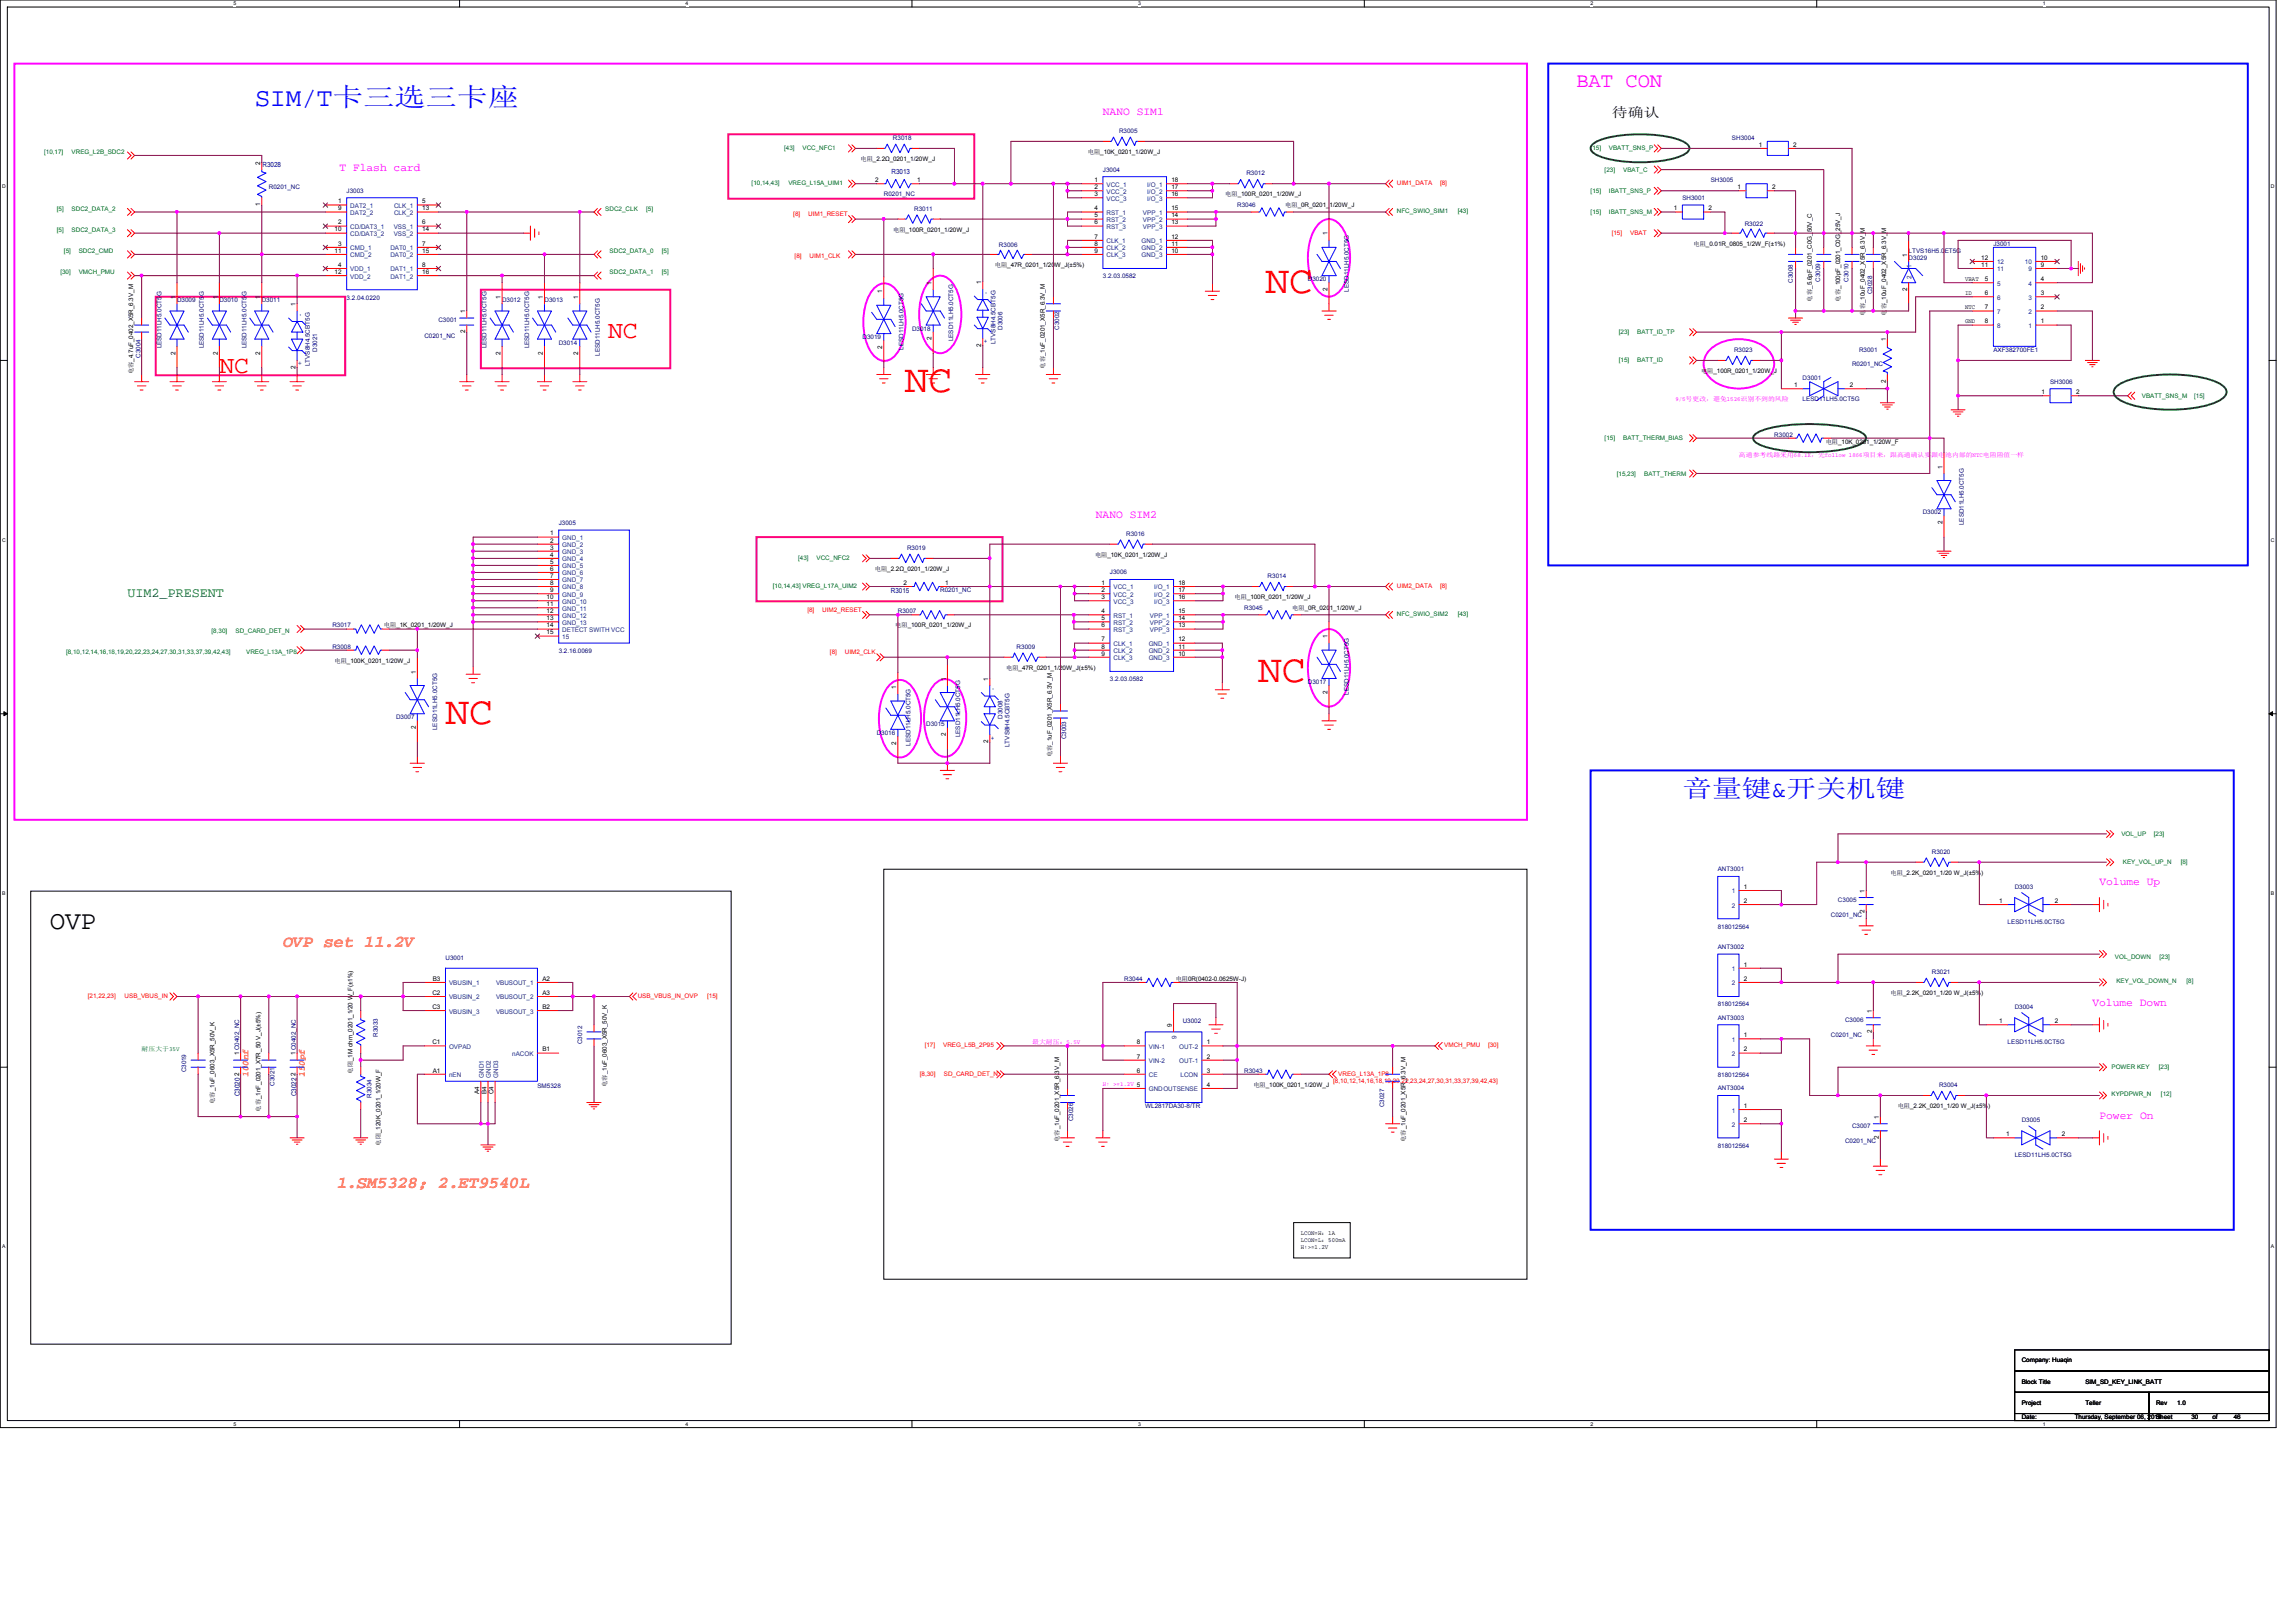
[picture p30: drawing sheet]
<svg xmlns="http://www.w3.org/2000/svg" width="297mm" height="210mm" viewBox="0 0 297 210" stroke-linecap="round" stroke-linejoin="round" font-family="sans-serif">
<defs><g id="words">
<g font-size="5.1" fill="#f00">
<text x="163.7" y="37.9">NC</text>
<text x="117.1" y="50.7">NC</text>
<text x="162.8" y="88.2">NC</text>
<text x="57.6" y="93.7">NC</text>
</g>
<text font-size="3.4" fill="#00f" x="33" y="13.7">SIM/T卡三选三卡座</text>
<text font-size="3.4" x="6.4" y="120.2">OVP</text>
<g font-size="3.2" fill="#f00">
<text x="78.7" y="43.7">NC</text>
<text x="28.4" y="48.3">NC</text>
</g>
<text font-size="3.2" fill="#00f" x="217.7" y="103.1">音量键&amp;开关机键</text>
<text font-size="2.6" fill="#f0f" x="203.9" y="11.3">BAT CON</text>
<g font-size="2.2" fill="#ff8000">
<text x="36.6" y="122.5">OVP set 11.2V</text>
<text x="43.6" y="153.7">1.SM5328；2.ET9540L</text>
</g>
<text font-size="1.7" x="208.5" y="15.1">待确认</text>
<text font-size="1.7" fill="#008000" x="16.5" y="77.3">UIM2_PRESENT</text>
<g font-size="1.5" fill="#f0f">
<text x="142.7" y="14.9">NANO SIM1</text>
<text x="43.9" y="22.2">T Flash card</text>
<text x="141.8" y="67">NANO SIM2</text>
<text x="271.6" y="114.6">Volume Up</text>
<text x="270.7" y="130.1">Volume Down</text>
<text x="271.6" y="144.7">Power On</text>
</g>
<g font-size="1.2" fill="#ff8000">
<text x="32.1" y="139.3" transform="rotate(-90 32.1 139.3)">100nf</text>
<text x="39.5" y="139.3" transform="rotate(-90 39.5 139.3)">150pf</text>
</g>
<g font-size=".9" fill="#000080">
<text x="34" y="21.6">R3028</text>
<text x="115.3" y="22.5">R3013</text>
<text x="115.2" y="76.7">R3015</text>
<text x="31" y="141.8" transform="rotate(-90 31 141.8)">C3020</text>
<text x="38.4" y="141.8" transform="rotate(-90 38.4 141.8)">C3022</text>
</g>
<g font-size=".8" fill="#000080">
<text x="144.8" y="17.2">R3005</text>
<text x="115.5" y="18.1">R3018</text>
<text x="142.7" y="22.2">J3004</text>
<text x="161.2" y="22.7">R3012</text>
<text x="221.3" y="23.6">SH3005</text>
<text x="224.1" y="18.1">SH3004</text>
<text x="34.8" y="24.5">R0201_NC</text>
<text x="44.8" y="25">J3003</text>
<text x="114.3" y="25.4">R0201_NC</text>
<text x="118.3" y="27.2">R3011</text>
<text x="160.1" y="26.8">R3046</text>
<text x="217.7" y="25.9">SH3001</text>
<text x="225.7" y="29.3">R3022</text>
<text x="129.2" y="31.9">R3006</text>
<text x="246.9" y="33.6">D3029</text>
<text x="246.9" y="32.7">LTVS16H5.0ET5G</text>
<text x="257.9" y="31.8">J3001</text>
<text x="22.9" y="39.1">D3009</text>
<text x="28.4" y="39.1">D3010</text>
<text x="33.9" y="39.1">D3011</text>
<text x="44.8" y="38.8">3.2.04.0220</text>
<text x="56.7" y="41.7">C3001</text>
<text x="65" y="39.1">D3012</text>
<text x="70.4" y="39.1">D3013</text>
<text x="142.7" y="36">3.2.03.0582</text>
<text x="169.2" y="36.4">D3020</text>
<text x="174.5" y="37.8" transform="rotate(-90 174.5 37.8)">LESD11LH5.0CT5G</text>
<text x="231.9" y="36.6" transform="rotate(-90 231.9 36.6)">C3008</text>
<text x="235.5" y="36.4" transform="rotate(-90 235.5 36.4)">C3009</text>
<text x="239.2" y="36.4" transform="rotate(-90 239.2 36.4)">C3010</text>
<text x="242.2" y="38.1" transform="rotate(-90 242.2 38.1)">C3028</text>
<text x="18.2" y="46.3" transform="rotate(-90 18.2 46.3)">C3004</text>
<text x="20.9" y="45.1" transform="rotate(-90 20.9 45.1)">LESD11LH5.0CT5G</text>
<text x="26.4" y="45.1" transform="rotate(-90 26.4 45.1)">LESD11LH5.0CT5G</text>
<text x="31.9" y="45.1" transform="rotate(-90 31.9 45.1)">LESD11LH5.0CT5G</text>
<text x="40.1" y="47.4" transform="rotate(-90 40.1 47.4)">LTVS8H4.5CBT5G</text>
<text x="41" y="45.5" transform="rotate(-90 41 45.5)">D3021</text>
<text x="54.9" y="43.7">C0201_NC</text>
<text x="62.9" y="45.1" transform="rotate(-90 62.9 45.1)">LESD11LH5.0CT5G</text>
<text x="68.4" y="45.1" transform="rotate(-90 68.4 45.1)">LESD11LH5.0CT5G</text>
<text x="72.3" y="44.6">D3014</text>
<text x="77.6" y="46" transform="rotate(-90 77.6 46)">LESD11LH5.0CT5G</text>
<text x="111.6" y="43.9">D3019</text>
<text x="116.9" y="45.3" transform="rotate(-90 116.9 45.3)">LESD11LH5.0CT5G</text>
<text x="118" y="42.8">D3018</text>
<text x="123.3" y="44.2" transform="rotate(-90 123.3 44.2)">LESD11LH5.0CT5G</text>
<text x="128.8" y="44.5" transform="rotate(-90 128.8 44.5)">LTVS8H4.5CBT5G</text>
<text x="129.7" y="42.7" transform="rotate(-90 129.7 42.7)">D3006</text>
<text x="137" y="42.7" transform="rotate(-90 137 42.7)">C3002</text>
<text x="224.3" y="45.5">R3023</text>
<text x="239.6" y="47.3">R0201_NC</text>
<text x="240.5" y="45.5">R3001</text>
<text x="257.9" y="45.5">AXF382700FE1</text>
<text x="233.2" y="49.2">D3001</text>
<text x="233.2" y="51.9">LESD11LH5.0CT5G</text>
<text x="265.2" y="49.6">SH3006</text>
<text x="229.5" y="56.5">R3002</text>
<text x="72.3" y="67.9">J3005</text>
<text x="117.3" y="71.1">R3019</text>
<text x="145.7" y="69.3">R3016</text>
<text x="248.7" y="66.5">D3002</text>
<text x="254.1" y="67.9" transform="rotate(-90 254.1 67.9)">LESD11LH5.0CT5G</text>
<text x="121.6" y="76.6">R0201_NC</text>
<text x="143.6" y="74.3">J3006</text>
<text x="164" y="74.8">R3014</text>
<text x="43" y="81.2">R3017</text>
<text x="43" y="83.9">R3008</text>
<text x="116.2" y="79.4">R3007</text>
<text x="131.5" y="83.9">R3009</text>
<text x="161" y="78.9">R3045</text>
<text x="72.3" y="84.5">3.2.16.0069</text>
<text x="143.6" y="88.1">3.2.03.0582</text>
<text x="169.2" y="88.5">D3017</text>
<text x="174.5" y="89.9" transform="rotate(-90 174.5 89.9)">LESD11LH5.0CT5G</text>
<text x="51.2" y="93.1">D3007</text>
<text x="56.6" y="94.4" transform="rotate(-90 56.6 94.4)">LESD11LH5.0CT5G</text>
<text x="113.4" y="95.1">D3016</text>
<text x="119.8" y="94">D3015</text>
<text x="124.2" y="95.4" transform="rotate(-90 124.2 95.4)">LESD11LH5.0CT5G</text>
<text x="129.7" y="93" transform="rotate(-90 129.7 93)">D3008</text>
<text x="137.9" y="95.7" transform="rotate(-90 137.9 95.7)">C3003</text>
<text x="117.8" y="96.5" transform="rotate(-90 117.8 96.5)">LESD11LH5.0CT5G</text>
<text x="130.6" y="96.6" transform="rotate(-90 130.6 96.6)">LTVS8H4.5CBT5G</text>
<text x="222.2" y="112.7">ANT3001</text>
<text x="249.9" y="110.4">R3020</text>
<text x="236.9" y="118.7">C0201_NC</text>
<text x="237.8" y="116.7">C3005</text>
<text x="259.7" y="119.6">LESD11LH5.0CT5G</text>
<text x="260.6" y="115">D3003</text>
<text x="57.6" y="124.2">U3001</text>
<text x="222.2" y="122.8">ANT3002</text>
<text x="222.2" y="120.1">818012564</text>
<text x="249.9" y="126">R3021</text>
<text x="145.4" y="126.9">R3044</text>
<text x="222.2" y="130.2">818012564</text>
<text x="222.2" y="131.9">ANT3003</text>
<text x="260.6" y="130.6">D3004</text>
<text x="48.9" y="134.1" transform="rotate(-90 48.9 134.1)">R3033</text>
<text x="75.3" y="135.1" transform="rotate(-90 75.3 135.1)">C3012</text>
<text x="153" y="132.4">U3002</text>
<text x="236.9" y="134.2">C0201_NC</text>
<text x="238.7" y="132.2">C3006</text>
<text x="259.7" y="135.1">LESD11LH5.0CT5G</text>
<text x="24.1" y="138.7" transform="rotate(-90 24.1 138.7)">C3019</text>
<text x="35.5" y="140.5" transform="rotate(-90 35.5 140.5)">C3021</text>
<text x="48" y="142" transform="rotate(-90 48 142)">R3034</text>
<text x="69.5" y="140.8">SM5328</text>
<text x="148.2" y="143.4">WL2817DA30-8/TR</text>
<text x="161" y="138.8">R3043</text>
<text x="179.1" y="143.2" transform="rotate(-90 179.1 143.2)">C3027</text>
<text x="222.2" y="141.1">ANT3004</text>
<text x="222.2" y="139.3">818012564</text>
<text x="250.9" y="140.6">R3004</text>
<text x="138.8" y="145.1" transform="rotate(-90 138.8 145.1)">C3026</text>
<text x="222.2" y="148.5">818012564</text>
<text x="238.7" y="147.9">C0201_NC</text>
<text x="239.6" y="145.9">C3007</text>
<text x="260.6" y="149.8">LESD11LH5.0CT5G</text>
<text x="261.6" y="145.2">D3005</text>
</g>
<g font-size=".8" fill="#008000">
<text x="5.7" y="19.9">[10,17]</text>
<text x="9.3" y="19.9">VREG_L2B_SDC2</text>
<text x="97.2" y="23.9">[10,14,43]</text>
<text x="101.4" y="19.4">[43]</text>
<text x="102" y="23.9">VREG_L15A_UIM1</text>
<text x="103.8" y="19.4">VCC_NFC1</text>
<text x="205.8" y="19.5">[15]</text>
<text x="207.6" y="22.2">[23]</text>
<text x="208.1" y="19.5">VBATT_SNS_P</text>
<text x="210" y="22.2">VBAT_C</text>
<text x="7.3" y="27.2">[5]</text>
<text x="7.3" y="30">[5]</text>
<text x="9.3" y="27.2">SDC2_DATA_2</text>
<text x="9.3" y="30">SDC2_DATA_3</text>
<text x="78.3" y="27.2">SDC2_CLK</text>
<text x="83.6" y="27.2">[5]</text>
<text x="180.7" y="27.6">NFC_SWIO_SIM1</text>
<text x="188.6" y="27.6">[43]</text>
<text x="205.8" y="27.7">[15]</text>
<text x="205.8" y="25">[15]</text>
<text x="208.1" y="27.7">IBATT_SNS_M</text>
<text x="208.1" y="25">IBATT_SNS_P</text>
<text x="7.8" y="35.5">[30]</text>
<text x="8.3" y="32.7">[5]</text>
<text x="10.2" y="32.7">SDC2_CMD</text>
<text x="10.2" y="35.5">VMCH_PMU</text>
<text x="78.9" y="32.7">SDC2_DATA_0</text>
<text x="78.9" y="35.5">SDC2_DATA_1</text>
<text x="85.6" y="32.7">[5]</text>
<text x="85.6" y="35.5">[5]</text>
<text x="209.4" y="46.9">[15]</text>
<text x="209.4" y="43.2">[23]</text>
<text x="211.8" y="46.9">BATT_ID</text>
<text x="211.8" y="43.2">BATT_ID_TP</text>
<text x="277.1" y="51.5">VBATT_SNS_M</text>
<text x="283.9" y="51.5">[15]</text>
<text x="207.6" y="57">[15]</text>
<text x="210" y="57">BATT_THERM_BIAS</text>
<text x="209.2" y="61.5">[15,23]</text>
<text x="212.7" y="61.5">BATT_THERM</text>
<text x="100" y="76.1">[10,14,43] VREG_L17A_UIM2</text>
<text x="103.3" y="72.4">[43]</text>
<text x="105.6" y="72.4">VCC_NFC2</text>
<text x="27.4" y="81.9">[8,30]</text>
<text x="30.5" y="81.9">SD_CARD_DET_N</text>
<text x="180.7" y="79.7">NFC_SWIO_SIM2</text>
<text x="188.6" y="79.7">[43]</text>
<text x="8.5" y="84.7">[8,10,12,14,16,18,19,20,22,23,24,27,30,31,33,37,39,42,43]</text>
<text x="31.9" y="84.7">VREG_L13A_1P8</text>
<text x="274.4" y="108.2">VOL_UP</text>
<text x="274.6" y="111.8">KEY_VOL_UP_N</text>
<text x="278.7" y="108.2">[23]</text>
<text x="282.1" y="111.8">[8]</text>
<text x="273.6" y="124.1">VOL_DOWN</text>
<text x="279.4" y="124.1">[23]</text>
<text x="273.8" y="127.2">KEY_VOL_DOWN_N</text>
<text x="282.9" y="127.2">[8]</text>
<text x="18.3" y="136">耐压大于35V</text>
<text x="273.2" y="138.3">POWER KEY</text>
<text x="273.2" y="141.8">KYPDPWR_N</text>
<text x="279.3" y="138.3">[23]</text>
<text x="279.6" y="141.8">[12]</text>
</g>
<g font-size=".8">
<text x="33.7" y="21.3" transform="rotate(-90 33.7 21.3)">2</text>
<text x="111.3" y="20.8">电阻_2.2Ω_0201_1/20W_J</text>
<text x="113.2" y="23.6">2</text>
<text x="118.6" y="23.6">1</text>
<text x="140.7" y="19.9">电阻_10K_0201_1/20W_J</text>
<text x="141.6" y="23.6">1</text>
<text x="151.5" y="23.6">18</text>
<text x="227.5" y="19">1</text>
<text x="232" y="19">2</text>
<text x="33.7" y="26.7" transform="rotate(-90 33.7 26.7)">1</text>
<text x="43.3" y="30">10</text>
<text x="43.7" y="26.3">1</text>
<text x="43.7" y="27.2">9</text>
<text x="43.7" y="29">2</text>
<text x="54.6" y="26.3">5</text>
<text x="54.6" y="27.2">13</text>
<text x="54.6" y="29">6</text>
<text x="54.6" y="30">14</text>
<text x="115.5" y="30">电阻_100R_0201_1/20W_J</text>
<text x="141.6" y="24.5">2</text>
<text x="141.6" y="25.4">3</text>
<text x="141.6" y="27.2">4</text>
<text x="141.6" y="28.1">5</text>
<text x="141.6" y="29">6</text>
<text x="151.5" y="29">13</text>
<text x="151.5" y="28.1">14</text>
<text x="151.5" y="27.2">15</text>
<text x="151.5" y="25.4">16</text>
<text x="151.5" y="24.5">17</text>
<text x="158.5" y="25.4">电阻_100R_0201_1/20W_J</text>
<text x="166.3" y="26.8">电阻_0R_0201_1/20W_J</text>
<text x="216.6" y="27.2">1</text>
<text x="221" y="27.2">2</text>
<text x="224.8" y="24.5">1</text>
<text x="229.3" y="24.5">2</text>
<text x="43.3" y="32.7">11</text>
<text x="43.3" y="35.5">12</text>
<text x="43.7" y="31.8">3</text>
<text x="43.7" y="34.5">4</text>
<text x="54.6" y="31.8">7</text>
<text x="54.6" y="32.7">15</text>
<text x="54.6" y="34.5">8</text>
<text x="54.6" y="35.5">16</text>
<text x="128.7" y="34.5">电阻_47R_0201_1/20W_J(±5%)</text>
<text x="141.6" y="30.9">7</text>
<text x="141.6" y="31.8">8</text>
<text x="141.6" y="32.7">9</text>
<text x="151.5" y="32.7">10</text>
<text x="151.5" y="31.8">11</text>
<text x="151.5" y="30.9">12</text>
<text x="171.7" y="30.5" transform="rotate(-90 171.7 30.5)">1</text>
<text x="219.1" y="31.8">电阻_0.01R_0805_1/2W_F(±1%)</text>
<text x="246.7" y="33.2" transform="rotate(-90 246.7 33.2)">1</text>
<text x="256.3" y="34.5">11</text>
<text x="256.3" y="33.6">12</text>
<text x="264" y="34.5">9</text>
<text x="264" y="33.6">10</text>
<text x="22.7" y="38.7" transform="rotate(-90 22.7 38.7)">1</text>
<text x="28.2" y="38.7" transform="rotate(-90 28.2 38.7)">1</text>
<text x="33.7" y="38.7" transform="rotate(-90 33.7 38.7)">1</text>
<text x="38.2" y="39.6" transform="rotate(-90 38.2 39.6)">1</text>
<text x="60.2" y="40.5" transform="rotate(-90 60.2 40.5)">1</text>
<text x="64.7" y="38.7" transform="rotate(-90 64.7 38.7)">1</text>
<text x="70.2" y="38.7" transform="rotate(-90 70.2 38.7)">1</text>
<text x="74.8" y="38.7" transform="rotate(-90 74.8 38.7)">1</text>
<text x="114.1" y="38" transform="rotate(-90 114.1 38)">1</text>
<text x="120.5" y="36.9" transform="rotate(-90 120.5 36.9)">1</text>
<text x="126.9" y="36.8" transform="rotate(-90 126.9 36.8)">1</text>
<text x="171.7" y="37.7" transform="rotate(-90 171.7 37.7)">2</text>
<text x="234.4" y="39" transform="rotate(-90 234.4 39)">电容_5.6pF_0201_C0G_50V_C</text>
<text x="238.1" y="39" transform="rotate(-90 238.1 39)">电容_100pF_0201_C0G_25V_J</text>
<text x="241.3" y="40.9" transform="rotate(-90 241.3 40.9)">电容_10uF_0402_X5R_6.3V_M</text>
<text x="244" y="40.9" transform="rotate(-90 244 40.9)">电容_10uF_0402_X5R_6.3V_M</text>
<text x="246.7" y="37.7" transform="rotate(-90 246.7 37.7)">2</text>
<text x="254.2" y="36.3">VBAT</text>
<text x="254.2" y="38.1">ID</text>
<text x="254.2" y="39.9">NTC</text>
<text x="254.2" y="41.8">GND</text>
<text x="256.8" y="36.4">5</text>
<text x="256.8" y="38.2">6</text>
<text x="256.8" y="40">7</text>
<text x="256.8" y="41.8">8</text>
<text x="264" y="41.8">1</text>
<text x="264" y="40">2</text>
<text x="264" y="38.2">3</text>
<text x="264" y="36.4">4</text>
<text x="22.7" y="45.9" transform="rotate(-90 22.7 45.9)">2</text>
<text x="28.2" y="45.9" transform="rotate(-90 28.2 45.9)">2</text>
<text x="33.7" y="45.9" transform="rotate(-90 33.7 45.9)">2</text>
<text x="38.2" y="47.7" transform="rotate(-90 38.2 47.7)">2</text>
<text x="60.2" y="43.1" transform="rotate(-90 60.2 43.1)">2</text>
<text x="64.7" y="45.9" transform="rotate(-90 64.7 45.9)">2</text>
<text x="70.2" y="45.9" transform="rotate(-90 70.2 45.9)">2</text>
<text x="74.8" y="45.9" transform="rotate(-90 74.8 45.9)">2</text>
<text x="114.1" y="45.1" transform="rotate(-90 114.1 45.1)">2</text>
<text x="120.5" y="44" transform="rotate(-90 120.5 44)">2</text>
<text x="126.9" y="44.9" transform="rotate(-90 126.9 44.9)">2</text>
<text x="135.2" y="47.7" transform="rotate(-90 135.2 47.7)">电容_1uF_0201_X5R_6.3V_M</text>
<text x="244" y="44.2" transform="rotate(-90 244 44.2)">1</text>
<text x="17.2" y="48.4" transform="rotate(-90 17.2 48.4)">电容_4.7uF_0402_X5R_6.3V_M</text>
<text x="220.1" y="48.3">电阻_100R_0201_1/20W_J</text>
<text x="232.1" y="50.1">1</text>
<text x="239.3" y="50.1">2</text>
<text x="244" y="49.5" transform="rotate(-90 244 49.5)">2</text>
<text x="264.1" y="51">1</text>
<text x="268.6" y="51">2</text>
<text x="236.2" y="57.4">电阻_10K_0201_1/20W_F</text>
<text x="251.3" y="60.6" transform="rotate(-90 251.3 60.6)">1</text>
<text x="71.2" y="69.3">1</text>
<text x="71.2" y="70.2">2</text>
<text x="71.2" y="71.1">3</text>
<text x="251.3" y="67.8" transform="rotate(-90 251.3 67.8)">2</text>
<text x="70.7" y="77.5">10</text>
<text x="71.2" y="72">4</text>
<text x="71.2" y="72.9">5</text>
<text x="71.2" y="73.9">6</text>
<text x="71.2" y="74.8">7</text>
<text x="71.2" y="75.7">8</text>
<text x="71.2" y="76.6">9</text>
<text x="113.2" y="73.9">电阻_2.2Ω_0201_1/20W_J</text>
<text x="116.9" y="75.7">2</text>
<text x="122.3" y="75.7">1</text>
<text x="141.7" y="72">电阻_10K_0201_1/20W_J</text>
<text x="142.5" y="75.7">1</text>
<text x="142.5" y="76.6">2</text>
<text x="142.5" y="77.5">3</text>
<text x="152.5" y="77.5">16</text>
<text x="152.5" y="76.6">17</text>
<text x="152.5" y="75.7">18</text>
<text x="159.7" y="77.5">电阻_100R_0201_1/20W_J</text>
<text x="49.7" y="81.2">电阻_1K_0201_1/20W_J</text>
<text x="70.7" y="78.4">11</text>
<text x="70.7" y="79.3">12</text>
<text x="70.7" y="80.2">13</text>
<text x="70.7" y="81.2">14</text>
<text x="70.7" y="82.1">15</text>
<text x="115.8" y="81.2">电阻_100R_0201_1/20W_J</text>
<text x="142.5" y="79.3">4</text>
<text x="142.5" y="80.2">5</text>
<text x="142.5" y="81.2">6</text>
<text x="142.5" y="83">7</text>
<text x="142.5" y="83.9">8</text>
<text x="152.5" y="83.9">11</text>
<text x="152.5" y="83">12</text>
<text x="152.5" y="81.2">13</text>
<text x="152.5" y="80.2">14</text>
<text x="152.5" y="79.3">15</text>
<text x="167.2" y="78.9">电阻_0R_0201_1/20W_J</text>
<text x="171.7" y="82.6" transform="rotate(-90 171.7 82.6)">1</text>
<text x="43.3" y="85.7">电阻_100K_0201_1/20W_J</text>
<text x="53.8" y="87.1" transform="rotate(-90 53.8 87.1)">1</text>
<text x="115.9" y="89.2" transform="rotate(-90 115.9 89.2)">1</text>
<text x="122.4" y="88.1" transform="rotate(-90 122.4 88.1)">1</text>
<text x="127.8" y="88.1" transform="rotate(-90 127.8 88.1)">1</text>
<text x="130.2" y="86.7">电阻_47R_0201_1/20W_J(±5%)</text>
<text x="142.5" y="84.8">9</text>
<text x="152.5" y="84.8">10</text>
<text x="171.7" y="89.8" transform="rotate(-90 171.7 89.8)">2</text>
<text x="53.8" y="94.3" transform="rotate(-90 53.8 94.3)">2</text>
<text x="122.4" y="95.2" transform="rotate(-90 122.4 95.2)">2</text>
<text x="115.9" y="96.4" transform="rotate(-90 115.9 96.4)">2</text>
<text x="127.8" y="96.2" transform="rotate(-90 127.8 96.2)">2</text>
<text x="136.1" y="98" transform="rotate(-90 136.1 98)">电容_1uF_0201_X5R_6.3V_M</text>
<text x="244.6" y="113.2">电阻_2.2K_0201_1/20 W_J(±5%)</text>
<text x="225.6" y="115">1</text>
<text x="225.6" y="116.8">2</text>
<text x="241.2" y="118.1" transform="rotate(-90 241.2 118.1)">2</text>
<text x="241.2" y="115.5" transform="rotate(-90 241.2 115.5)">1</text>
<text x="258.6" y="116.8">1</text>
<text x="265.8" y="116.8">2</text>
<text x="225.6" y="125.1">1</text>
<text x="55.9" y="130.5">C3</text>
<text x="55.9" y="128.7">C2</text>
<text x="56" y="126.9">B3</text>
<text x="70.2" y="126.9">A2</text>
<text x="70.2" y="128.7">A3</text>
<text x="70.2" y="130.5">B2</text>
<text x="152.1" y="126.9">电阻0R(0402-0.0625W-J)</text>
<text x="225.6" y="126.9">2</text>
<text x="242.1" y="131" transform="rotate(-90 242.1 131)">1</text>
<text x="244.6" y="128.7">电阻_2.2K_0201_1/20 W_J(±5%)</text>
<text x="30.9" y="136.5" transform="rotate(-90 30.9 136.5)">1 C0402_NC</text>
<text x="38.2" y="136.5" transform="rotate(-90 38.2 136.5)">1 C0402_NC</text>
<text x="55.9" y="135.1">C1</text>
<text x="70.2" y="136">B1</text>
<text x="147.1" y="136.9">7</text>
<text x="147.1" y="135.1">8</text>
<text x="151.6" y="132.9" transform="rotate(-90 151.6 132.9)">9</text>
<text x="156.1" y="135.1">1</text>
<text x="156.1" y="136.9">2</text>
<text x="225.6" y="134.2">1</text>
<text x="225.6" y="136">2</text>
<text x="242.1" y="133.7" transform="rotate(-90 242.1 133.7)">2</text>
<text x="258.6" y="132.4">1</text>
<text x="265.8" y="132.4">2</text>
<text x="27.7" y="142.8" transform="rotate(-90 27.7 142.8)">电容_1uF_0603_X5R_50V_K</text>
<text x="30.9" y="139.1" transform="rotate(-90 30.9 139.1)">2</text>
<text x="33.7" y="143.8" transform="rotate(-90 33.7 143.8)">电容_1nF_0201_X7R_50 V_J(±5%)</text>
<text x="38.2" y="139.1" transform="rotate(-90 38.2 139.1)">2</text>
<text x="45.6" y="138.9" transform="rotate(-90 45.6 138.9)">电阻_1M ohm_0201_1/20 W_F(±1%)</text>
<text x="56" y="138.8">A1</text>
<text x="62" y="141.5" transform="rotate(-90 62 141.5)">A4</text>
<text x="62.9" y="141.5" transform="rotate(-90 62.9 141.5)">B4</text>
<text x="63.8" y="141.6" transform="rotate(-90 63.8 141.6)">C4</text>
<text x="78.5" y="140.6" transform="rotate(-90 78.5 140.6)">电容_1uF_0603_X5R_50V_K</text>
<text x="147.1" y="138.8">6</text>
<text x="156.1" y="138.8">3</text>
<text x="156.1" y="140.6">4</text>
<text x="162.2" y="140.6">电阻_100K_0201_1/20W_J</text>
<text x="225.6" y="143.3">1</text>
<text x="245.5" y="143.4">电阻_2.2K_0201_1/20 W_J(±5%)</text>
<text x="49.2" y="148.2" transform="rotate(-90 49.2 148.2)">电阻_120K_0201_1/20W_F</text>
<text x="137" y="147.8" transform="rotate(-90 137 147.8)">电容_1uF_0201_X5R_6.3V_M</text>
<text x="181.8" y="147.8" transform="rotate(-90 181.8 147.8)">电容_1uF_0201_X5R_6.3V_M</text>
<text x="225.6" y="145.2">2</text>
<text x="243.1" y="147.4" transform="rotate(-90 243.1 147.4)">2</text>
<text x="243.1" y="144.8" transform="rotate(-90 243.1 144.8)">1</text>
<text x="259.5" y="147">1</text>
<text x="266.8" y="147">2</text>
<text x="168.3" y="159.7">LCON=H：1A</text>
<text x="168.3" y="160.7">LCON=L：500mA</text>
<text x="168.3" y="161.6">H:&gt;=1.2V</text>
<text x="261.6" y="179">Block Title</text>
<text x="261.6" y="176.3">Company: Huaqin</text>
<text x="269.8" y="179">SIM_SD_KEY_LINK_BATT</text>
<text x="261.6" y="181.8">Project</text>
<text x="261.6" y="183.6">Date:</text>
<text x="268.4" y="183.6">Thursday, September 06, 2018</text>
<text x="269.8" y="181.8">Teller</text>
<text x="278.9" y="181.8">Rev</text>
<text x="278.9" y="183.6">Sheet</text>
<text x="281.7" y="181.8">1.0</text>
<text x="283.5" y="183.6">30</text>
<text x="286.2" y="183.6">of</text>
<text x="289" y="183.6">46</text>
</g>
<g font-size=".8" fill="#f00">
<text x="180.7" y="23.9">UIM1_DATA</text>
<text x="186.3" y="23.9">[8]</text>
<text x="102.6" y="28">[8]</text>
<text x="104.6" y="28">UIM1_RESET</text>
<text x="102.8" y="33.4">[8]</text>
<text x="104.7" y="33.4">UIM1_CLK</text>
<text x="208.5" y="30.4">[15]</text>
<text x="210.9" y="30.4">VBAT</text>
<text x="180.7" y="76.1">UIM2_DATA</text>
<text x="186.3" y="76.1">[8]</text>
<text x="104.5" y="79.2">[8]</text>
<text x="106.4" y="79.2">UIM2_RESET</text>
<text x="107.4" y="84.7">[8]</text>
<text x="109.3" y="84.7">UIM2_CLK</text>
<text x="11.4" y="129.1">[21,22,23]</text>
<text x="16.1" y="129.1">USB_VBUS_IN</text>
<text x="82.5" y="129.2">USB_VBUS_IN_OVP</text>
<text x="91.5" y="129.2">[15]</text>
<text x="119.6" y="135.5">[17]</text>
<text x="122" y="135.5">VREG_L5B_2P95</text>
<text x="186.9" y="135.5">VMCH_PMU</text>
<text x="192.5" y="135.5">[30]</text>
<text x="119" y="139.1">[8,30]</text>
<text x="122.1" y="139.1">SD_CARD_DET_N</text>
<text x="172.5" y="140.1">[8,10,12,14,16,18,19,20,22,23,24,27,30,31,33,37,39,42,43]</text>
<text x="173.1" y="139.1">VREG_L13A_1P8</text>
</g>
<g font-size=".8" fill="#004080">
<text x="45.3" y="26.9">DAT2_1</text>
<text x="45.3" y="27.8">DAT2_2</text>
<text x="45.3" y="29.6">CD/DAT3_1</text>
<text x="50.9" y="29.6">VSS_1</text>
<text x="51" y="26.9">CLK_1</text>
<text x="51" y="27.8">CLK_2</text>
<text x="143.1" y="24.2">VCC_1</text>
<text x="143.1" y="25.1">VCC_2</text>
<text x="143.1" y="26">VCC_3</text>
<text x="143.1" y="27.8">RST_1</text>
<text x="143.1" y="28.7">RST_2</text>
<text x="143.1" y="29.6">RST_3</text>
<text x="147.9" y="29.6">VPP_3</text>
<text x="147.9" y="28.7">VPP_2</text>
<text x="147.9" y="27.8">VPP_1</text>
<text x="148.4" y="26">I/O_3</text>
<text x="148.4" y="25.1">I/O_2</text>
<text x="148.4" y="24.2">I/O_1</text>
<text x="45.3" y="30.5">CD/DAT3_2</text>
<text x="45.3" y="32.4">CMD_1</text>
<text x="45.3" y="33.3">CMD_2</text>
<text x="45.3" y="35.1">VDD_1</text>
<text x="50.5" y="32.4">DAT0_1</text>
<text x="50.5" y="33.3">DAT0_2</text>
<text x="50.5" y="35.1">DAT1_1</text>
<text x="50.9" y="30.5">VSS_2</text>
<text x="143.1" y="31.5">CLK_1</text>
<text x="143.1" y="32.4">CLK_2</text>
<text x="143.1" y="33.3">CLK_3</text>
<text x="147.7" y="33.3">GND_3</text>
<text x="147.7" y="32.4">GND_2</text>
<text x="147.7" y="31.5">GND_1</text>
<text x="247.3" y="34.7" transform="rotate(-90 247.3 34.7)">1</text>
<text x="258.4" y="35.1">11</text>
<text x="258.4" y="34.2">12</text>
<text x="262" y="34.2">10</text>
<text x="262.4" y="35.1">9</text>
<text x="39.1" y="40.9" transform="rotate(-90 39.1 40.9)">-</text>
<text x="45.3" y="36">VDD_2</text>
<text x="50.5" y="36">DAT1_2</text>
<text x="127.8" y="38" transform="rotate(-90 127.8 38)">-</text>
<text x="247.3" y="36.1" transform="rotate(-90 247.3 36.1)">2</text>
<text x="258.4" y="37">5</text>
<text x="258.4" y="38.8">6</text>
<text x="258.4" y="40.6">7</text>
<text x="262.4" y="40.6">2</text>
<text x="262.4" y="38.8">3</text>
<text x="262.4" y="37">4</text>
<text x="39.1" y="47.3" transform="rotate(-90 39.1 47.3)">+</text>
<text x="127.8" y="44.4" transform="rotate(-90 127.8 44.4)">+</text>
<text x="258.4" y="42.4">8</text>
<text x="262.4" y="42.4">1</text>
<text x="72.7" y="69.9">GND_1</text>
<text x="72.7" y="70.8">GND_2</text>
<text x="72.7" y="71.7">GND_3</text>
<text x="72.7" y="72.6">GND_4</text>
<text x="72.7" y="73.5">GND_5</text>
<text x="72.7" y="74.4">GND_6</text>
<text x="72.7" y="75.4">GND_7</text>
<text x="72.7" y="76.3">GND_8</text>
<text x="72.7" y="77.2">GND_9</text>
<text x="144.1" y="76.3">VCC_1</text>
<text x="144.1" y="77.2">VCC_2</text>
<text x="149.3" y="77.2">I/O_2</text>
<text x="149.3" y="76.3">I/O_1</text>
<text x="72.7" y="78.1">GND_10</text>
<text x="72.7" y="79">GND_11</text>
<text x="72.7" y="79.9">GND_12</text>
<text x="72.7" y="80.8">GND_13</text>
<text x="72.7" y="81.8">DETECT SWITH VCC</text>
<text x="72.7" y="82.7">15</text>
<text x="144.1" y="78.1">VCC_3</text>
<text x="144.1" y="79.9">RST_1</text>
<text x="144.1" y="80.8">RST_2</text>
<text x="144.1" y="81.8">RST_3</text>
<text x="144.1" y="83.6">CLK_1</text>
<text x="148.6" y="83.6">GND_1</text>
<text x="148.8" y="81.8">VPP_3</text>
<text x="148.8" y="80.8">VPP_2</text>
<text x="148.8" y="79.9">VPP_1</text>
<text x="149.3" y="78.1">I/O_3</text>
<text x="128.7" y="89.3" transform="rotate(-90 128.7 89.3)">-</text>
<text x="144.1" y="84.5">CLK_2</text>
<text x="144.1" y="85.4">CLK_3</text>
<text x="148.6" y="85.4">GND_3</text>
<text x="148.6" y="84.5">GND_2</text>
<text x="128.7" y="95.7" transform="rotate(-90 128.7 95.7)">+</text>
<text x="224" y="115.6">1</text>
<text x="224" y="117.4">2</text>
<text x="224" y="125.6">1</text>
<text x="58.1" y="127.5">VBUSIN_1</text>
<text x="58.1" y="131.1">VBUSIN_3</text>
<text x="58.1" y="129.3">VBUSIN_2</text>
<text x="64.2" y="127.5">VBUSOUT_1</text>
<text x="64.2" y="129.3">VBUSOUT_2</text>
<text x="64.2" y="131.1">VBUSOUT_3</text>
<text x="224" y="127.5">2</text>
<text x="58.1" y="135.7">OVPAD</text>
<text x="66.3" y="136.6">nACOK</text>
<text x="148.6" y="137.5">VIN-2</text>
<text x="148.6" y="135.7">VIN-1</text>
<text x="152.2" y="134.4" transform="rotate(-90 152.2 134.4)">9</text>
<text x="152.6" y="135.7">OUT-2</text>
<text x="152.6" y="137.5">OUT-1</text>
<text x="224" y="134.8">1</text>
<text x="224" y="136.6">2</text>
<text x="58.1" y="139.4">nEN</text>
<text x="62.6" y="139.4" transform="rotate(-90 62.6 139.4)">GND1</text>
<text x="63.5" y="139.4" transform="rotate(-90 63.5 139.4)">GND2</text>
<text x="64.4" y="139.4" transform="rotate(-90 64.4 139.4)">GND3</text>
<text x="148.6" y="141.2">GNDOUTSENSE</text>
<text x="148.6" y="139.4">CE</text>
<text x="152.7" y="139.4">LCON</text>
<text x="224" y="143.9">1</text>
<text x="224" y="145.8">2</text>
</g>
<g font-size=".8" fill="#f0f">
<text x="216.7" y="51.8">9/5号更改，避免1526识别不到的风险</text>
<text x="225" y="59.2">高通参考线路采用68.1K，先follow 1866项目来，跟高通确认要跟电池内部的NTC电阻阻值一样</text>
<text x="133.5" y="135">最大耐压：5.5V</text>
<text x="142.7" y="140.5">H: &gt;=1.2V 5</text>
</g>
<g font-size=".7">
<text x="30.2" y=".7">5</text>
<text x="88.7" y=".7">4</text>
<text x="147.2" y=".7">3</text>
<text x="205.8" y=".7">2</text>
<text x="264.3" y=".7">1</text>
<text x=".3" y="24.4">D</text>
<text x="293.8" y="24.4">D</text>
<text x=".3" y="70.1">C</text>
<text x="293.8" y="70.1">C</text>
<text x=".3" y="115.8">B</text>
<text x="293.8" y="115.8">B</text>
<text x=".3" y="161.5">A</text>
<text x="293.8" y="161.5">A</text>
<text x="30.2" y="184.5">5</text>
<text x="88.7" y="184.5">4</text>
<text x="147.2" y="184.5">3</text>
<text x="205.8" y="184.5">2</text>
<text x="264.3" y="184.5">1</text>
</g>
</g></defs>
<path d="M0 0h294.5v184.7h-294.5zM.9 .9h292.7v182.9h-292.7z" fill="none" stroke="#000" stroke-width=".13"/>
<g fill="#fff">
<path d="M30.2 .1h.4v.7h-.4z"/>
<path d="M30.2 183.9h.4v.7h-.4z"/>
</g>
<path d="M59.5 0v.9M59.5 183.8v.9" fill="none" stroke="#000" stroke-width=".13"/>
<g fill="#fff">
<path d="M88.7 .1h.4v.7h-.4z"/>
<path d="M88.7 183.9h.4v.7h-.4z"/>
</g>
<path d="M118 0v.9M118 183.8v.9" fill="none" stroke="#000" stroke-width=".13"/>
<g fill="#fff">
<path d="M147.2 .1h.4v.7h-.4z"/>
<path d="M147.2 183.9h.4v.7h-.4z"/>
</g>
<path d="M176.5 0v.9M176.5 183.8v.9" fill="none" stroke="#000" stroke-width=".13"/>
<g fill="#fff">
<path d="M205.8 .1h.3v.7h-.3z"/>
<path d="M205.8 183.9h.3v.7h-.3z"/>
</g>
<path d="M235 0v.9M235 183.8v.9" fill="none" stroke="#000" stroke-width=".13"/>
<g fill="#fff">
<path d="M264.3 .1h.3v.7h-.3z"/>
<path d="M264.3 183.9h.3v.7h-.3z"/>
<path d="M.3 23.8h.4v.7h-.4z"/>
<path d="M293.8 23.8h.5v.7h-.5z"/>
<path d="M.3 69.5h.4v.7h-.4z"/>
<path d="M293.8 69.5h.5v.7h-.5z"/>
</g>
<path d="M0 46.6h.9M293.6 46.6h.9" fill="none" stroke="#000" stroke-width=".13"/>
<g fill="#fff">
<path d="M.3 115.2h.4v.8h-.4z"/>
<path d="M293.8 115.2h.4v.8h-.4z"/>
</g>
<path d="M0 92.4h.9M293.6 92.4h.9" fill="none" stroke="#000" stroke-width=".13"/>
<path d="M.5 92.1l.4 .3-.4 .2zM293.6 92.4l.4-.3v.5z" fill="#000" stroke="#000" stroke-width=".13"/>
<g fill="#fff">
<path d="M.3 160.9h.4v.8h-.4z"/>
<path d="M293.8 160.9h.4v.8h-.4z"/>
</g>
<path d="M4 115.3h90.6v58.6h-90.6zM114.3 112.5h83.2v53h-83.2zM0 138.1h.9M293.6 138.1h.9M167.4 158.2h7.3v4.6h-7.3zM260.6 174.6h33v2.8h-33zM260.6 177.4h33v2.7h-33zM260.6 180.1h17.4v2.8h-17.4zM260.6 182.9h17.4v.9h-17.4zM278 182.9h15.6v.9h-15.6zM278 180.1h15.6v2.8h-15.6z" fill="none" stroke="#000" stroke-width=".13"/>
<path d="M1.9 8.2h195.6v97.9h-195.6zM112.9 37.5a1.79 1.79 0 0 1 3 0 7.8 7.8 0 0 1 0 8.3 1.79 1.79 0 0 1-3 0 7.8 7.8 0 0 1 0-8.3zM120.1 36.5a1.79 1.79 0 0 1 3.1 0 7.8 7.8 0 0 1 0 8.3 1.79 1.79 0 0 1-3.1 0 7.8 7.8 0 0 1 0-8.3zM170.4 29.2a1.79 1.79 0 0 1 3.1 0 7.8 7.8 0 0 1 0 8.3 1.79 1.79 0 0 1-3.1 0 7.8 7.8 0 0 1 0-8.3zM221.2 45.3a5.8 5.8 0 0 1 7.5 0 2.52 2.52 0 0 1-.5 4 5.9 5.9 0 0 1-7-.4 2.45 2.45 0 0 1 0-3.6zM114.9 88.8a1.79 1.79 0 0 1 3.1 0 7.8 7.8 0 0 1 0 8.3 1.79 1.79 0 0 1-3.1 0 7.8 7.8 0 0 1 0-8.3zM120.7 88.7a1.79 1.79 0 0 1 3.1 0 7.8 7.8 0 0 1 0 8.4 1.79 1.79 0 0 1-3.1 0 7.9 7.9 0 0 1 0-8.4zM170.4 82.2a1.79 1.79 0 0 1 3.1 0 7.8 7.8 0 0 1 0 8.4 1.79 1.79 0 0 1-3.1 0 7.8 7.8 0 0 1 0-8.4z" fill="none" stroke="#f0f" stroke-width=".25"/>
<path d="M200.3 8.2h90.5v65h-90.5zM205.8 99.7h83.2v59.4h-83.2z" fill="none" stroke="#00f" stroke-width=".25"/>
<path d="M206.2 18.5a10.1 10.1 0 0 1 4.8-1.1 16.3 16.3 0 0 1 6.7 .9l.8 .6 .1 .3a1.82 1.82 0 0 1-1.5 1.1 18.6 18.6 0 0 1-9.8 0 1.81 1.81 0 0 1-1.5-1.1l.1-.3zM226.9 56.4a4.5 4.5 0 0 1 2.5-1.1 25.4 25.4 0 0 1 10.3 .2l1.3 .5 .3 .4 .1 .3-.1 .3a4.6 4.6 0 0 1-2.5 1.1 25 25 0 0 1-10.3-.2l-1.2-.6-.4-.3-.1-.3zM273.9 49.9a10.7 10.7 0 0 1 5.5-1.4 17 17 0 0 1 7.7 1.1l.5 .3a.91 .91 0 0 1 0 1.6 10.7 10.7 0 0 1-5.5 1.5 16.8 16.8 0 0 1-7.7-1.1l-.5-.4a.91 .91 0 0 1 0-1.6z" fill="none" stroke="#008000" stroke-width=".25"/>
<path d="M94.2 17.4h31.8v8.3h-31.8zM20.1 38.4h24.6v10.2h-24.6zM62.2 37.5h24.5v10.1h-24.5zM97.9 69.5h31.8v8.3h-31.8z" fill="none" stroke="#ff0080" stroke-width=".25"/>
<g fill="none" stroke="#f00" stroke-width=".13">
<path d="M16.5 19.7l.5 .4-.5 .5M17 19.7l.4 .4-.4 .5M109.8 18.7l.4 .5-.4 .5M110.2 18.7l.5 .5-.5 .5M113.4 19.2h.9M118 19.2h.9M142.7 18.3h.9M147.3 18.3h.9M214 18.7l.5 .5-.5 .5M214.5 18.7l.4 .5-.4 .5M227.7 19.2h.9M231.4 19.2h.9"/>
<path d="M16.5 27l.5 .4-.5 .5M16.5 29.7l.5 .5-.5 .4M16.5 32.4l.5 .5-.5 .5M16.5 35.2l.5 .5-.5 .4M17 27l.4 .4-.4 .5M17 29.7l.4 .5-.4 .4M17 32.4l.4 .5-.4 .5M17 35.2l.4 .5-.4 .4M22.9 36.6v2.7M28.4 36.6v2.7M33.9 25.6v.9M33.9 21v.9"/>
<path d="M33.9 36.6v2.7M38.4 39.3v.9M42.1 26.5h2.7M42.1 27.4h2.7M42.1 29.3h2.7M42.1 30.2h2.7M42.1 32h2.7M42.1 32.9h2.7M42.1 34.7h2.7M42.1 35.7h2.7M54 26.5h2.7M54 27.4h2.7"/>
<path d="M54 29.3h2.7M54 30.2h2.7M54 32h2.7M54 32.9h2.7M54 34.7h2.7M54 35.7h2.7M65 36.6v2.7M67.7 30.2h.9M68.6 29.3v1.8M69.2 29.6v1.1M69.7 30v.4M70.4 36.6v2.7"/>
<path d="M75 36.6v2.7M77.3 27l-.4 .4 .4 .5M77.3 32.4l-.4 .5 .4 .5M77.3 35.2l-.4 .5 .4 .4M77.8 27l-.5 .4 .5 .5M77.8 32.4l-.5 .5 .5 .5M77.8 35.2l-.5 .5 .5 .4M109.8 23.3l.4 .5-.4 .4M109.8 27.9l.4 .4-.4 .5M109.8 32.4l.4 .5-.4 .5M110.2 23.3l.5 .5-.5 .4M110.2 27.9l.5 .4-.5 .5"/>
<path d="M110.2 32.4l.5 .5-.5 .5M113.4 23.8h.9M114.3 35.8v2.8M116.2 28.3h.9M118 23.8h.9M120.7 34.7v2.8M120.7 28.3h.9M127.1 36.5v.9M128.1 32.9h.9M132.6 32.9h.9M136.3 38.4v.9M139.9 23.8h2.8"/>
<path d="M139.9 24.7h2.8M139.9 25.6h2.8M139.9 27.4h2.8M139.9 28.3h2.8M139.9 29.3h2.8M139.9 31.1h2.8M139.9 32h2.8M139.9 32.9h2.8M150.9 32.9h2.7M150.9 32h2.7M150.9 31.1h2.7M150.9 29.3h2.7"/>
<path d="M150.9 28.3h2.7M150.9 27.4h2.7M150.9 25.6h2.7M150.9 24.7h2.7M150.9 23.8h2.7M155.9 37.7h1.9M156.3 38.2h1.1M156.7 38.8h.3M156.9 36.7v1M159.1 23.8h1M161.9 27.4h.9M163.7 23.8h.9"/>
<path d="M166.5 27.4h.9M171.9 36.6v3.6M171.9 28.3v2.8M179.7 23.3l-.4 .5 .4 .4M179.7 27l-.4 .4 .4 .5M180.2 23.3l-.5 .5 .5 .4M180.2 27l-.5 .4 .5 .5M214 27l.5 .4-.5 .5M214 29.7l.5 .5-.5 .4M214 21.5l.5 .4-.5 .5M214 24.2l.5 .5-.5 .4M214.5 27l.4 .4-.4 .5"/>
<path d="M214.5 29.7l.4 .5-.4 .4M214.5 21.5l.4 .4-.4 .5M214.5 24.2l.4 .5-.4 .4M216.7 27.4h1M220.4 27.4h.9M224.1 30.2h.9M225 24.7h.9M228.6 24.7h.9M228.6 30.2h.9M232.3 32v.9M232.3 33.8v.9M235.9 32v.9"/>
<path d="M235.9 33.8v.9M239.6 32v.9M239.6 33.8v.9M242.4 32v.9M242.4 33.8v.9M246.9 31.1v2.7M246.9 36.6v2.7M255.2 36.6h2.7M255.2 38.4h2.7M255.2 34.7h2.7M255.2 33.8h2.7M263.4 38.4h2.7"/>
<path d="M263.4 36.6h2.7M263.4 34.7h2.7M263.4 33.8h2.7M268.9 33.8v1.9M269.2 34.1v1.3M269.4 34.4v.7M269.7 34.6v.2M17.4 49.4h1.8M17.8 49.9h1.1M18.1 50.5h.4M18.3 48.5v.9M18.3 41.1v1"/>
<path d="M18.3 43v.9M22 49.4h1.8M22.3 49.9h1.1M22.7 50.5h.4M22.9 48.5v.9M22.9 44.8v2.7M27.5 49.4h1.8M27.8 49.9h1.1M28.2 50.5h.4M28.4 48.5v.9M28.4 44.8v2.7M33 49.4h1.8"/>
<path d="M33.3 49.9h1.1M33.7 50.5h.4M33.9 48.5v.9M33.9 44.8v2.7M37.5 49.4h1.8M37.9 49.9h1.1M38.3 50.5h.3M38.4 48.5v.9M38.4 46.6v.9M59.5 49.4h1.8M59.8 49.9h1.1M60.2 50.5h.4"/>
<path d="M60.4 48.5v.9M60.4 40.2v.9M60.4 42.1v.9M64 49.4h1.9M64.4 49.9h1.1M64.8 50.5h.3M65 48.5v.9M65 44.8v2.7M69.5 49.4h1.8M69.9 49.9h1.1M70.3 50.5h.3M70.4 48.5v.9"/>
<path d="M70.4 44.8v2.7M74.1 49.4h1.8M74.5 49.9h1.1M74.8 50.5h.4M75 48.5v.9M75 44.8v2.7M113.4 48.5h1.8M113.8 49h1.1M114.1 49.6h.4M114.3 44.1v2.7M114.3 47.5v1M119.8 48.5h1.8"/>
<path d="M120.2 49h1.1M120.6 49.6h.3M120.7 43v2.7M120.7 47.5v1M126.2 48.5h1.9M126.6 49h1.1M127 49.6h.3M127.1 47.5v1M127.1 43.8v.9M135.4 48.5h1.8M135.7 49h1.1M136.1 49.6h.4"/>
<path d="M136.3 47.5v1M136.3 40.2v.9M171 40.2h1.9M171.4 40.8h1.1M171.8 41.3h.3M218.6 46.2l.4 .4-.4 .5M218.6 42.5l.4 .5-.4 .4M218.6 56.2l.4 .5-.4 .4M219 46.2l.5 .4-.5 .5M219 42.5l.5 .5-.5 .4M219 56.2l.5 .5-.5 .4M222.2 46.6h1"/>
<path d="M226.8 46.6h.9M230.5 50.3h2.7M231.4 56.7h.9M231.4 41.1h1.8M231.6 41.4h1.3M231.9 41.7h.8M232.2 42h.2M235.9 56.7h1M238.7 50.3h2.7M243.3 52.1h1.8M243.5 52.4h1.3M243.8 52.7h.7"/>
<path d="M244.1 52.9h.2M244.2 43.9v.9M244.2 48.5v.9M251.5 58.5v2.8M252.4 53h1.8M252.7 53.3h1.3M253 53.6h.7M253.2 53.8h.2M255.2 40.2h2.7M255.2 42.1h2.7M263.4 42.1h2.7M263.4 40.2h2.7"/>
<path d="M264.3 51.2h.9M267.9 51.2h1M269.8 46.6h1.8M270.1 46.9h1.2M270.3 47.2h.8M270.6 47.5h.2M275.7 50.7l-.4 .5 .4 .5M276.2 50.7l-.5 .5 .5 .5M69.5 69.5h2.8M69.5 70.4h2.8M69.5 71.3h2.8M69.5 72.2h2.8"/>
<path d="M69.5 73.2h2.8M69.5 74.1h2.8M69.5 75h2.8M69.5 75.9h2.8M69.5 76.8h2.8M69.5 77.7h2.8M69.5 78.6h2.8M69.5 79.5h2.8M111.6 75.4l.5 .5-.5 .4M111.6 79.1l.5 .4-.5 .5M111.6 71.8l.5 .4-.5 .5M112.1 75.4l.4 .5-.4 .4"/>
<path d="M112.1 79.1l.4 .4-.4 .5M112.1 71.8l.4 .4-.4 .5M115.2 72.2h1M117.1 75.9h.9M118 79.5h.9M119.8 72.2h.9M121.6 75.9h1M122.6 79.5h.9M140.9 75.9h2.7M140.9 76.8h2.7M140.9 77.7h2.7M140.9 79.5h2.7"/>
<path d="M143.6 70.4h.9M148.2 70.4h.9M151.8 79.5h2.8M151.8 77.7h2.8M151.8 76.8h2.8M151.8 75.9h2.8M161.9 75.9h.9M162.8 79.5h.9M166.5 75.9h.9M167.4 79.5h.9M179.7 75.4l-.4 .5 .4 .4M179.7 79.1l-.4 .4 .4 .5"/>
<path d="M180.2 75.4l-.5 .5 .5 .4M180.2 79.1l-.5 .4 .5 .5M218.6 60.8l.4 .5-.4 .4M219 60.8l.5 .5-.5 .4M250.6 71.3h1.8M250.9 71.6h1.2M251.1 71.9h.8M251.4 72.1h.2M251.5 66.7v2.8M38.4 83.7l.5 .4-.5 .5M38.4 80.9l.5 .5-.5 .4M38.9 83.7l.4 .4-.4 .5"/>
<path d="M38.9 80.9l.4 .5-.4 .4M44.8 81.4h1M44.8 84.1h1M49.4 81.4h.9M49.4 84.1h.9M53.1 98.7h1.8M53.4 99.3h1.1M53.8 99.8h.4M54 97.8v.9M54 85v2.8M54 93.3v2.7M60.3 87.2h1.8"/>
<path d="M60.7 87.8h1.1M61 88.3h.4M61.2 86.3v.9M69.5 80.5h2.8M69.5 81.4h2.8M69.5 82.3h2.8M113.4 84.6l.5 .4-.5 .5M113.9 84.6l.4 .4-.4 .5M116.2 87v2.8M116.2 95.3v2.7M121.6 99.7h1.9M122.6 98.7v1"/>
<path d="M122.6 86v2.7M122.6 94.2v2.7M128.1 87.8v.9M128.1 95.1v.9M129.9 85h.9M134.4 85h1M136.3 98.7h1.8M136.6 99.3h1.1M137 99.8h.4M137.2 97.8v.9M137.2 91.1v.9M137.2 92.9v.9"/>
<path d="M140.9 80.5h2.7M140.9 81.4h2.7M140.9 83.2h2.7M140.9 84.1h2.7M140.9 85h2.7M151.8 85h2.8M151.8 84.1h2.8M151.8 83.2h2.8M151.8 81.4h2.8M151.8 80.5h2.8M157.2 89.2h1.8M157.6 89.8h1.1"/>
<path d="M157.9 90.3h.4M158.1 88.3v.9M171 93.3h1.9M171.4 93.8h1.1M171.8 94.4h.3M171.9 92.4v.9M171.9 80.5v2.7M171.9 88.7v2.7M122 100.2h1.1M122.4 100.8h.3M225 115.2h2.7M225 117h2.7"/>
<path d="M240.5 119.8h1.9M241.4 118.9v.9M241.4 115.2v.9M241.4 117v1M247.8 111.5h.9M252.4 111.5h.9M257 117h2.7M265.2 117h2.7M270.7 117h.9M271.6 116.1v1.9M272.2 116.5v1.1M272.5 107.4l.5 .5-.5 .5"/>
<path d="M272.5 111.1l.5 .4-.5 .5M272.7 116.9v.3M273 107.4l.4 .5-.4 .5M273 111.1l.4 .4-.4 .5M22 128.5l.4 .4-.4 .5M22.4 128.5l.5 .4-.5 .5M25.6 136.2v1M25.6 138.1v.9M31.1 136.2v1M31.1 138.1v.9M34.8 136.2v1M34.8 138.1v.9"/>
<path d="M38.4 136.2v1M38.4 138.1v.9M46.7 138.1v.9M46.7 135.3v.9M46.7 130.7v1M54.9 139h2.7M54.9 127.1h2.7M54.9 130.7h2.7M54.9 128.9h2.7M54.9 135.3h2.7M62.2 139.9v2.7M63.1 139.9v2.7"/>
<path d="M64 139.9v2.7M69.5 127.1h2.8M69.5 128.9h2.8M69.5 136.2h2.8M69.5 130.7h2.8M76.9 132.6v.9M76.9 134.4v.9M81.9 128.5l-.5 .4 .5 .5M82.3 128.5l-.4 .4 .4 .5M129 138.5l.4 .5-.4 .4M129 134.9l.4 .4-.4 .5M129.4 138.5l.5 .5-.5 .4"/>
<path d="M129.4 134.9l.5 .4-.5 .5M145.4 139h2.8M145.4 137.2h2.8M145.4 135.3h2.8M147.3 127.1h.9M151.8 130.7v2.8M151.8 127.1h.9M155.5 135.3h2.7M155.5 137.2h2.7M155.5 139h2.7M156.4 132.6h1.8M156.8 133.1h1.1"/>
<path d="M157.1 133.7h.4M157.3 131.7v.9M162.8 139h.9M167.4 139h.9M172.4 138.5l-.5 .5 .5 .4M172.9 138.5l-.5 .5 .5 .4M180.2 138.1v.9M180.2 139.9v.9M186.1 134.9l-.5 .4 .5 .5M186.6 134.9l-.5 .4 .5 .5M225 125.3h2.7M225 127.1h2.7"/>
<path d="M225 134.4h2.7M225 136.2h2.7M240.9 120.3h1.1M241.3 120.9h.3M241.4 135.3h1.9M241.8 135.9h1.1M242.2 136.4h.3M242.4 130.7v1M242.4 132.6v.9M242.4 134.4v.9M247.8 127.1h.9M252.4 127.1h.9"/>
<path d="M257 132.6h2.7M265.2 132.6h2.7M270.7 132.6h.9M271.6 123l.5 .4-.5 .5M271.6 137.6l.5 .5-.5 .4M271.6 126.6l.5 .5-.5 .5M271.6 131.7v1.8M272.1 123l.4 .4-.4 .5M272.1 137.6l.4 .5-.4 .4M272.1 126.6l.4 .5-.4 .5M272.2 132v1.1M272.7 132.4v.4"/>
<path d="M37.5 147.2h1.8M37.8 147.5h1.3M38.1 147.8h.7M38.4 148h.1M45.8 147.2h1.8M46 147.5h1.3M46.3 147.8h.7M46.6 148h.2M46.7 142.6v1M62.2 148.1h1.8M62.5 148.4h1.3M62.8 148.7h.7"/>
<path d="M63 148.9h.2M75.9 142.6h1.9M76.2 142.9h1.3M76.5 143.2h.7M76.7 143.5h.2M137.2 147.2h1.8M137.6 147.8h1.1M137.9 148.3h.4M138.1 146.3v.9M138.1 140.8v.9M138.1 142.6v1M141.8 147.2h1.8"/>
<path d="M142.1 147.8h1.1M142.5 148.3h.4M142.7 146.3v.9M145.4 140.8h2.8M155.5 140.8h2.7M179.3 145.4h1.8M179.6 145.9h1.1M180 146.5h.4M180.2 144.5v.9M225 143.6h2.7M225 145.4h2.7M229.5 150h1.9"/>
<path d="M229.9 150.5h1.1M230.3 151h.3M230.5 149v1M242.4 150.9h1.8M242.7 151.4h1.1M243.1 152h.4M243.3 144.5v.9M243.3 146.3v.9M243.3 150v.9M248.7 141.7h1M253.3 141.7h.9M257.9 147.2h2.7"/>
<path d="M266.1 147.2h2.8M270.7 147.2h.9M271.6 141.3l.5 .4-.5 .5M271.6 146.3v1.8M272.1 141.3l.4 .4-.4 .5M272.2 146.7v1.1M272.7 147v.4"/>
</g>
<g fill="none" stroke="#00f" stroke-width=".13">
<path d="M114.3 19.2h.1M114.3 19.2h.2l.3-.6 .5 1.1 .6-1.1 .5 1.1 .6-1.1 .5 1.1 .2-.5h.3M118 19.2h.1M143.6 18.3h.1M143.6 18.3h.2l.3-.6 .5 1.1 .6-1.1 .5 1.1 .5-1.1 .6 1.1 .2-.5h.3M147.3 18.3h.1M228.6 18.3h2.8v1.8h-2.8zM228.6 19.2h.1M231.4 19.2h.1M22.9 39.3v.9M28.4 39.3v.9M33.9 21.9h.1"/>
<path d="M33.9 25.6h.1M33.9 21.9v.3l.5 .2-1.1 .5 1.1 .6-1.1 .5 1.1 .6-1.1 .5 .6 .3v.2M33.9 39.3v.9M44.8 25.6h9.2v11.9h-9.2zM65 39.3v.9M70.4 39.3v.9M75 39.3v.9M113.4 39.5h1.8l-.9 1.8zM114.3 23.8h.1M114.3 23.8h.3l.2-.6 .5 1.1 .6-1.1 .5 1.1 .6-1.1 .5 1.1 .3-.5h.2M114.3 38.6v.9M117.1 28.3h.1"/>
<path d="M117.1 28.3h.2l.2-.5 .6 1.1 .5-1.1 .6 1.1 .5-1.1 .6 1.1 .2-.6h.2M118 23.8h.1M119.2 39.3l.6 .9h1.8l.6 .9M119.8 38.4h1.8l-.9 1.8zM120.7 28.3h.1M120.7 37.5v.9M126 38.3l.5 .5h1.3l.4 .4M127.1 37.4v1.4M127.1 38.8l.8 1.3h-1.5zM129 32.9h.1M129 32.9h.2l.2-.5 .6 1.1 .5-1.1 .6 1.1 .5-1.1 .6 1.1 .2-.6h.2M132.6 32.9h.1"/>
<path d="M135.4 39.3h1.8M136.3 39.3h.1M142.7 22.9h8.2v11.8h-8.2zM160.1 23.8h.1M160.1 23.8h.1l.3-.6 .6 1.1 .5-1.1 .6 1.1 .5-1.1 .6 1.1 .1-.5h.3M162.8 27.4h.1M162.8 27.4h.2l.3-.5 .5 1.1 .6-1.1 .5 1.1 .6-1.1 .5 1.1 .2-.6h.3M163.7 23.8h.1M166.5 27.4h.1M170.4 32.9l.6 .9h1.9l.5 .9M171 32h1.9l-1 1.8zM171.9 31.1v.9"/>
<path d="M171.9 35.7v.9M171.9 33.8l1 1.9h-1.9zM217.7 26.5h2.7v1.8h-2.7zM217.7 27.4h.1M220.4 27.4h.1M225 30.2h.1M225 30.2h.2l.2-.6 .6 1.1 .5-1.1 .6 1.1 .5-1.1 .6 1.1 .2-.5h.2M225.9 23.8h2.7v1.8h-2.7zM225.9 24.7h.1M228.6 24.7h.1M228.6 30.2h.1M231.4 32.9h1.8"/>
<path d="M231.4 33.8h1.8M232.3 32.9h.1M232.3 33.8h.1M235 32.9h1.9M235 33.8h1.9M235.9 32.9h.1M235.9 33.8h.1M238.7 32.9h1.8M238.7 33.8h1.8M239.6 32.9h.1M239.6 33.8h.1M241.4 32.9h1.9"/>
<path d="M241.4 33.8h1.9M242.4 32.9h.1M242.4 33.8h.1M245.1 33.8l.9 .9h1.8l.9 1M246.9 34.7l.9 1.9h-1.8zM246.9 33.8v.9M257.9 32h5.5v12.8h-5.5zM257.9 33.8h.1M257.9 34.7h.1M257.9 38.4h.1M257.9 36.6h.1M263.4 33.8h.1"/>
<path d="M263.4 34.7h.1M263.4 36.6h.1M263.4 38.4h.1M17.4 42.1h1.8M17.4 43h1.8M18.3 43h.1M18.3 42.1h.1M21.3 41.1l.7 1h1.8l.6 .9M22 40.2h1.8l-.9 1.9zM22.9 42.1l.9 1.8h-1.8zM22.9 43.9v.9M26.8 41.1l.7 1h1.8l.5 .9"/>
<path d="M27.5 40.2h1.8l-.9 1.9zM28.4 42.1l.9 1.8h-1.8zM28.4 43.9v.9M32.3 41.1l.7 1h1.8l.5 .9M33 40.2h1.8l-.9 1.9zM33.9 42.1l.9 1.8h-1.8zM33.9 43.9v.9M37.3 44.9l.5 .5h1.3l.4 .4M37.3 41.1l.5 .5h1.3l.4 .5M37.7 43.9h1.5l-.8 1.5zM38.4 43v.9M38.4 45.4v1.2"/>
<path d="M38.4 40.2v1.4M38.4 41.6l.8 1.4h-1.5zM59.5 41.1h1.8M59.5 42.1h1.8M60.4 41.1h.1M60.4 42.1h.1M63.4 41.1l.6 1h1.9l.5 .9M64 40.2h1.9l-.9 1.9zM65 42.1l.9 1.8h-1.9zM65 43.9v.9M68.9 41.1l.6 1h1.8l.6 .9M69.5 40.2h1.8l-.9 1.9z"/>
<path d="M70.4 42.1l.9 1.8h-1.8zM70.4 43.9v.9M73.5 41.1l.6 1h1.8l.6 .9M74.1 40.2h1.8l-.9 1.9zM75 42.1l.9 1.8h-1.8zM75 43.9v.9M112.8 40.4l.6 .9h1.8l.6 .9M114.3 43.2v.9M114.3 41.3l.9 1.9h-1.8zM120.7 42.1v.9M120.7 40.2l.9 1.9h-1.8zM126 42.1l.5 .4h1.3l.4 .5"/>
<path d="M126.4 41h1.5l-.8 1.5zM127.1 40.1v.9M127.1 42.5v1.3M135.4 40.2h1.8M136.3 40.2h.1M223.2 46.6h.1M223.2 46.6h.1l.3-.5 .6 1.1 .5-1.1 .6 1.1 .5-1.1 .6 1.1 .1-.6h.3M226.8 46.6h.1M232.3 56.7h.1M232.3 56.7h.2l.2-.6 .6 1.1 .5-1.1 .6 1.1 .5-1.1 .6 1.1 .2-.5h.2M233.2 50.3h.9M234.1 49.4l1.8 .9-1.8 .9z"/>
<path d="M235.9 56.7h.1M235.9 50.3l1.9-.9v1.8zM236.9 48.8l-1 .6v1.8l-.9 .6M237.8 50.3h.9M244.2 48.5h.1M244.2 44.8h.1M244.2 44.8v.2l.5 .3-1.1 .5 1.1 .6-1.1 .5 1.1 .6-1.1 .5 .6 .2v.3M257.9 40.2h.1M257.9 42.1h.1M263.4 40.2h.1M263.4 42.1h.1M265.2 50.3h2.7v1.8h-2.7z"/>
<path d="M265.2 51.2h.1M267.9 51.2h.1M72.3 68.6h9.1v14.6h-9.1zM116.2 72.2h.1M116.2 72.2h.1l.3-.5 .6 1.1 .5-1.1 .6 1.1 .5-1.1 .6 1.1 .1-.6h.3M118 75.9h.1M118 75.9h.3l.1-.6 .6 1.1 .5-1.1 .6 1.1 .5-1.1 .6 1.1 .3-.5h.1M118.9 79.5h.1M118.9 79.5h.2l.3-.5 .5 1.1 .6-1.1 .5 1.1 .6-1.1 .5 1.1 .2-.6h.3M119.8 72.2h.1M121.6 75.9h.1M122.6 79.5h.1"/>
<path d="M143.6 75h8.2v11.9h-8.2zM144.5 70.4h.1M144.5 70.4h.2l.3-.6 .5 1.2 .6-1.2 .5 1.2 .6-1.2 .5 1.2 .2-.6h.3M148.2 70.4h.1M162.8 75.9h.1M162.8 75.9h.2l.3-.6 .5 1.1 .6-1.1 .5 1.1 .6-1.1 .5 1.1 .2-.5h.3M163.7 79.5h.1M163.7 79.5h.2l.3-.5 .5 1.1 .6-1.1 .5 1.1 .6-1.1 .5 1.1 .2-.6h.3M166.5 75.9h.1M167.4 79.5h.1M249.9 63.1l.7 .9h1.8l.6 .9M250.6 62.2h1.8l-.9 1.8z"/>
<path d="M251.5 64l.9 1.8h-1.8zM251.5 61.3v.9M251.5 65.8v.9M45.8 81.4h.1M45.8 81.4h.2l.2 .5 .6-1.1 .5 1.1 .6-1.1 .5 1.1 .6-1.1 .2 .6h.2M45.8 84.1h.1M45.8 84.1h.2l.2-.5 .6 1.1 .5-1.1 .6 1.1 .5-1.1 .6 1.1 .2-.6h.2M49.4 81.4h.1M49.4 84.1h.1M52.4 89.6l.7 .9h1.8l.6 .9M53.1 88.7h1.8l-.9 1.8zM54 87.8v.9"/>
<path d="M54 92.4v.9M54 90.5l.9 1.9h-1.8zM114.6 91.6l.6 .9h1.9l.5 1M115.2 90.7h1.9l-.9 1.8zM116.2 89.8v.9M116.2 94.4v.9M116.2 92.5l.9 1.9h-1.9zM121 90.5l.6 .9h1.9l.5 1M121.6 89.6h1.9l-.9 1.8zM122.6 91.4l.9 1.9h-1.9zM122.6 88.7v.9M122.6 93.3v.9"/>
<path d="M127 93.4l.4 .4h1.3l.5 .5M127 89.6l.4 .5h1.3l.5 .4M127.3 92.4h1.5l-.7 1.4zM128.1 91.4v1M128.1 93.8v1.3M128.1 88.7v1.4M128.1 90.1l.7 1.3h-1.5zM130.8 85h.1M130.8 85h.3l.2-.5 .5 1.1 .6-1.1 .5 1.1 .6-1.1 .5 1.1 .3-.6h.1M134.4 85h.1M136.3 92h1.8M136.3 92.9h1.8"/>
<path d="M137.2 92h.1M137.2 92.9h.1M170.4 85l.6 1h1.9l.5 .9M171 84.1h1.9l-1 1.9zM171.9 83.2v.9M171.9 87.8v.9M171.9 86l1 1.8h-1.9zM222.2 113.4h2.8v5.5h-2.8zM240.5 116.1h1.9M240.5 117h1.9M241.4 116.1h.1M241.4 117h.1"/>
<path d="M248.7 111.5h.1M248.7 111.5h.2l.3-.5 .6 1.1 .5-1.1 .6 1.1 .5-1.1 .5 1.1 .2-.6h.3M252.4 111.5h.1M259.7 117h.9M260.6 116.1l1.9 .9-1.9 1zM261.6 115.5l.9 .6v1.9l.9 .5M262.5 117l1.8-.9v1.9zM264.3 117h.9M24.7 137.2h1.9M24.7 138.1h1.9M25.6 137.2h.1M25.6 138.1h.1"/>
<path d="M30.2 137.2h1.8M30.2 138.1h1.8M31.1 137.2h.1M31.1 138.1h.1M33.9 137.2h1.8M33.9 138.1h1.8M34.8 137.2h.1M34.8 138.1h.1M37.5 137.2h1.8M37.5 138.1h1.8M38.4 137.2h.1M38.4 138.1h.1"/>
<path d="M46.7 139h.1M46.7 139v.3l.5 .1-1.1 .6 1.1 .5-1.1 .6 1.1 .5-1.1 .6 .6 .3v.1M46.7 131.7h.1M46.7 135.3h.1M46.7 131.7v.3l.5 .1-1.1 .6 1.1 .5-1.1 .6 1.1 .5-1.1 .6 .6 .2v.2M57.6 125.3h11.9v14.6h-11.9zM58.6 127.1h.1M58.6 128.9h.1M61.3 130.7h.1M63.1 130.7h.1M65.9 128h.1M75.9 133.5h1.9"/>
<path d="M75.9 134.4h1.9M76.9 133.5h.1M76.9 134.4h.1M148.2 135.3h.1M148.2 137.2h.1M148.2 139h.1M148.2 127.1h.1M148.2 127.1h.2l.2-.5 .6 1.1 .5-1.1 .6 1.1 .5-1.1 .6 1.1 .2-.6h.2M148.2 133.5h7.3v9.1h-7.3zM151.8 127.1h.1M155.5 139h.1M155.5 137.2h.1"/>
<path d="M155.5 135.3h.1M163.7 139h.1M163.7 139h.3l.2-.6 .5 1.1 .6-1.1 .5 1.1 .6-1.1 .5 1.1 .3-.5h.2M167.4 139h.1M179.3 139h1.8M179.3 139.9h1.8M180.2 139h.1M180.2 139.9h.1M222.2 123.4h2.8v5.5h-2.8zM222.2 132.6h2.8v5.5h-2.8zM241.4 131.7h1.9M241.4 132.6h1.9"/>
<path d="M242.4 131.7h.1M242.4 132.6h.1M248.7 127.1h.1M248.7 127.1h.2l.3-.5 .6 1.1 .5-1.1 .6 1.1 .5-1.1 .5 1.1 .2-.6h.3M252.4 127.1h.1M259.7 132.6h.9M260.6 131.7l1.9 .9-1.9 .9zM261.6 131l.9 .7v1.8l.9 .5M262.5 132.6l1.8-.9v1.8zM264.3 132.6h.9M46.7 142.6h.1M137.2 141.7h1.8"/>
<path d="M137.2 142.6h1.8M138.1 141.7h.1M138.1 142.6h.1M148.2 140.8h.1M155.5 140.8h.1M222.2 141.7h2.8v5.5h-2.8zM242.4 145.4h1.8M242.4 146.3h1.8M243.3 145.4h.1M243.3 146.3h.1M249.7 141.7h.1M249.7 141.7h.1l.3-.5 .6 1.1 .5-1.1 .6 1.1 .5-1.1 .6 1.1 .1-.6h.3"/>
<path d="M253.3 141.7h.1M260.6 147.2h1M261.6 146.3l1.8 .9-1.8 .9zM262.5 145.7l.9 .6v1.8l.9 .6M263.4 147.2l1.8-.9v1.8zM265.2 147.2h.9"/>
</g>
<g fill="none" stroke="#804000" stroke-width=".13">
<path d="M41.8 26.2l.6 .6M41.8 29l.6 .5M41.8 31.7l.6 .6M41.8 34.5l.6 .5M42.4 26.2l-.6 .6M42.4 29l-.6 .5M42.4 31.7l-.6 .6M42.4 34.5l-.6 .5M56.4 26.2l.6 .6M56.4 29l.6 .5M56.4 31.7l.6 .6M56.4 34.5l.6 .5"/>
<path d="M57 26.2l-.6 .6M57 29l-.6 .5M57 31.7l-.6 .6M57 34.5l-.6 .5M254.9 33.5l.6 .6M255.4 33.5l-.5 .6M265.9 38.1l.5 .6M265.9 33.5l.5 .6M266.4 38.1l-.6 .6M266.4 33.5l-.6 .6M69.3 82l.5 .6M69.8 82l-.6 .6"/>
</g>
<g fill="none" stroke="#800040" stroke-width=".13">
<path d="M110.7 19.2h2.7M118.9 19.2h4.6v4.6M142.7 18.3h-11.9v5.5M148.2 18.3h19.2v5.5h4.5M214.9 19.2h12.8M232.3 19.2h7.3v11M17.4 27.4h5.5M17.4 30.2h11M17.4 32.9h16.5M17.4 20.1h16.5v.9M17.4 35.7h.9M18.3 35.7h20.1"/>
<path d="M18.3 35.7v5.4M22.9 27.4v9.2M22.9 27.4h19.2M28.4 30.2h13.7M28.4 30.2v6.4M33.9 32.9h8.2M33.9 26.5v6.4M33.9 32.9v3.7M38.4 35.7h3.7M38.4 35.7v3.6M56.7 30.2h11M56.7 32.9h13.7"/>
<path d="M56.7 27.4h3.7M56.7 35.7h8.3M60.4 27.4h14.6M60.4 27.4v12.8M65 35.7v.9M65 35.7h11.9M70.4 32.9h6.5M70.4 32.9v3.7M75 27.4v9.2M75 27.4h1.9M110.7 32.9h10M110.7 23.8h2.7"/>
<path d="M110.7 28.3h3.6M114.3 28.3v7.5M114.3 28.3h1.9M118.9 23.8h4.6M120.7 32.9v1.8M120.7 32.9h7.4M121.6 28.3h16.5M123.5 23.8h3.6M127.1 23.8h3.7M127.1 23.8v12.7M130.8 23.8h5.5M133.5 32.9h4.6"/>
<path d="M136.3 23.8v14.6M136.3 23.8h1.8M138.1 32.9h1.8M138.1 28.3v1h1.8M138.1 23.8v.9M138.1 24.7v.9h1.8M138.1 32v.9M138.1 23.8h1.8M138.1 24.7h1.8M138.1 32h1.8M138.1 28.3h1.8M139.9 31.1h-1.8v.9"/>
<path d="M139.9 27.4h-1.8v.9M153.6 23.8h3.3M153.6 24.7h3.3M153.6 32h3.3M153.6 31.1h3.3v.9M153.6 32.9h3.3M153.6 27.4h3.7M153.6 28.3h3.7M156.9 24.7v.9h-3.3M156.9 32.9v3.8M156.9 23.8v.9M156.9 32v.9"/>
<path d="M156.9 23.8h2.2M157.3 28.3v1h-3.7M157.3 27.4v.9M157.3 27.4h4.6M164.6 23.8h2.8M167.4 27.4h11.9M171.9 23.8h7.4M171.9 23.8v4.5M214.9 21.9h21v8.3M214.9 27.4h1.8M214.9 24.7h10.1M214.9 30.2h8.3"/>
<path d="M221.3 27.4h1.9v2.8M223.2 30.2h.9M229.5 30.2h2.8M229.5 24.7h2.8v5.5M232.3 30.2v1.8M232.3 30.2h3.6M232.3 34.7v5.5M235.9 34.7v5.5M235.9 30.2v1.8M235.9 30.2h3.7M239.6 34.7v5.5M239.6 30.2v1.8"/>
<path d="M239.6 30.2h2.8M242.4 34.7v5.5M246.9 30.2h-4.5v1.8M246.9 30.2h4.6M246.9 39.3v.9h-4.5M246.9 30.2v.9M251.5 30.2h19.2v6.4h-4.6M251.5 30.2v6.4h3.7M255.2 38.4h-7.4v4.6h-3.6M255.2 34.7h-1.9v-3.6h14.6v3.6M266.1 34.7h1.8M267.9 34.7h1"/>
<path d="M18.3 43.9v4.6M22.9 47.5v1M28.4 47.5v1M33.9 47.5v1M38.4 47.5v1M60.4 43v5.5M65 47.5v1M70.4 47.5v1M75 47.5v1M114.3 46.8v.7M120.7 45.7v1.8M127.1 44.7v2.8"/>
<path d="M136.3 41.1v6.4M219.5 43h11M219.5 46.6h2.7M219.5 56.7h11.9M227.7 46.6h2.8M230.5 43v3.6M230.5 43h13.7M230.5 46.6v3.7M232.3 40.2v.9M232.3 40.2h3.6M235.9 40.2h3.7M236.9 56.7h12.8"/>
<path d="M239.6 40.2h2.8M241.4 50.3h2.8M244.2 49.4v.9M244.2 43v.9M244.2 50.3v1.8M249.7 56.7h1.8v1.8M249.7 56.7v4.6h-30.2M253.3 51.2v1.8M253.3 51.2h11M253.3 46.6v4.6M255.2 40.2h-5.5v16.5M255.2 42.1h-1.9v4.5"/>
<path d="M266.1 40.2h4.6v6.4M266.1 42.1h1.8v4.5h-14.6M268.9 51.2h6.4M61.2 77.7v.9M61.2 78.6v.9M61.2 70.4v.9M61.2 71.3v.9M61.2 72.2v1M61.2 73.2v.9M61.2 74.1v.9M61.2 75v.9M61.2 75.9v.9"/>
<path d="M61.2 76.8v.9M61.2 79.5v1M61.2 77.7h8.3M61.2 78.6h8.3M61.2 70.4h8.3M61.2 71.3h8.3M61.2 72.2h8.3M61.2 73.2h8.3M61.2 74.1h8.3M61.2 75h8.3M61.2 75.9h8.3M61.2 76.8h8.3"/>
<path d="M61.2 79.5h8.3M69.5 69.5h-8.3v.9M112.5 72.2h2.7M112.5 75.9h4.6M112.5 79.5h3.7M116.2 79.5v7.5M116.2 79.5h1.8M120.7 72.2h7.4M122.6 75.9h5.5M123.5 79.5h15.4M128.1 75.9v11.9M128.1 72.2v3.7"/>
<path d="M128.1 75.9h9.1M137.2 75.9h1.8M137.2 75.9v15.2M138.9 79.5h2M138.9 79.5v1M139 76.8v.9h1.9M139 75.9v.9M139 75.9h1.9M139 76.8h1.9M143.6 70.4h-15.5v1.8M149.1 70.4h21v5.5M154.6 75.9h3.6"/>
<path d="M154.6 76.8h3.6M154.6 79.5h3.6M158.2 79.5h4.6M158.2 76.8v.9h-3.6M158.2 75.9v.9M158.2 79.5v1M158.2 75.9h3.7M167.4 75.9h2.7M168.3 79.5h11M170.1 75.9h1.8M171.9 75.9h7.4M171.9 75.9v4.6"/>
<path d="M251.5 69.5v1.8M39.3 81.4h5.5M39.3 84.1h5.5M50.3 81.4h3.7M50.3 84.1h3.7M54 81.4v2.7M54 84.1v.9M54 96v1.8M54 81.4h15.5M61.2 80.5v5.8M61.2 80.5h8.3M114.3 85h8.3"/>
<path d="M116.2 98v.7h6.4M122.6 96.9v1.8M122.6 85v1M122.6 85h7.3M128.1 96v2.7h-5.5M135.4 85h3.6M137.2 93.8v4M138.9 80.5h2M138.9 80.5v.9h2M139 84.1h1.9M139 84.1v.9M139 85h1.9"/>
<path d="M140.9 83.2h-1.9v.9M154.6 83.2h3.5v.9M154.6 84.1h3.5v.9M154.6 80.5h3.6M154.6 85h3.5M158.1 85v3.3M158.2 80.5v.9h-3.6M171.9 91.4v1M227.7 115.2h2.8v1.8M227.7 117h2.8M237.8 111.5h-2.8v5.5h-4.5M237.8 111.5h3.6"/>
<path d="M241.4 111.5h6.4M241.4 111.5v3.7M241.4 118v.9M253.3 111.5h2.8M256.1 111.5h16.4M256.1 111.5v5.5h.9M267.9 117h2.8M272.5 107.9h-34.7v3.6M22.9 128.9h2.7M25.6 128.9v7.3M25.6 128.9h5.5M25.6 139v5.5h5.5"/>
<path d="M31.1 128.9v7.3M31.1 128.9h3.7M31.1 139v5.5M34.8 128.9h3.6M34.8 139v5.5M34.8 128.9v7.3M38.4 128.9h8.3M38.4 128.9v7.3M38.4 139v5.5M46.7 128.9h5.5M46.7 128.9v1.8M46.7 136.2v1"/>
<path d="M46.7 137.2v.9M52.2 128.9v1.8h2.7M52.2 128.9h2.7M54.9 139h-.9v6.4h8.2M54.9 127.1h-2.7v1.8M54.9 135.3h-2.7v1.9h-5.5M72.3 127.1h1.8v1.8M72.3 128.9h1.8M74.1 128.9v1.8h-1.8M74.1 128.9h2.8M76.9 128.9v3.7M76.9 135.3v7.3"/>
<path d="M76.9 128.9h4.5M129.9 139h15.5M129.9 135.3h8.2M138.1 135.3h4.6M138.1 135.3v5.5M142.7 135.3h2.7M142.7 135.3v1.9h2.7M147.3 127.1h-4.6v8.2M151.8 130.7v-.9h5.5v1.9M152.7 127.1h7.4v8.2M158.2 135.3h1.9M158.2 137.2h1.9"/>
<path d="M158.2 139h4.6M160.1 137.2v3.6h-1.9M160.1 135.3v1.9M160.1 135.3h20.1M168.3 139h3.6M180.2 135.3h5.4M180.2 135.3v2.8M227.7 127.1h2.8M227.7 134.4h2.8M227.7 125.3h2.8v1.8h7.3M230.5 134.4v1.8h-2.8M230.5 134.4h3.6v7.3h3.7"/>
<path d="M237.8 127.1h4.6M242.4 127.1h5.4M242.4 127.1v3.6M242.4 133.5v.9M253.3 127.1h2.8M256.1 127.1v5.5h.9M256.1 127.1h15.5M267.9 132.6h2.8M271.6 123.4h-33.8v3.7M271.6 138.1h-33.8v3.6M31.1 144.5h3.7M34.8 144.5h3.6"/>
<path d="M38.4 144.5v2.7M46.7 143.6v3.6M62.2 145.4h.9M62.2 142.6v2.8M63.1 145.4v2.7M63.1 142.6v2.8M64 142.6v2.8h-.9M138.1 143.6v2.7M145.4 140.8h-2.7v5.5M180.2 140.8v3.7M227.7 143.6h2.8v1.8M227.7 145.4h2.8"/>
<path d="M230.5 145.4v3.6M237.8 141.7h5.5M243.3 141.7h5.4M243.3 141.7v2.8M243.3 147.2v2.8M254.2 141.7h2.8M257 141.7v5.5h.9M257 141.7h14.6M268.9 147.2h1.8"/>
</g>
<g fill="#f0f" stroke="#f0f" stroke-width=".13">
<path d="M52 128.8h.3v.2h-.3z" fill-rule="evenodd"/>
<path d="M76.7 128.8h.2v.2h-.2z" fill-rule="evenodd"/>
<path d="M74 128.8h.2v.2h-.2z" fill-rule="evenodd"/>
<path d="M46.5 128.8h.3v.2h-.3z" fill-rule="evenodd"/>
<path d="M46.5 137h.3v.3h-.3z" fill-rule="evenodd"/>
<path d="M25.5 128.8h.2v.2h-.2z" fill-rule="evenodd"/>
<path d="M38.3 128.8h.3v.2h-.3z" fill-rule="evenodd"/>
<path d="M34.6 128.8h.3v.2h-.3z" fill-rule="evenodd"/>
<path d="M31 128.8h.2v.2h-.2z" fill-rule="evenodd"/>
<path d="M138 135.2h.2v.2h-.2z" fill-rule="evenodd"/>
<path d="M142.5 135.2h.3v.2h-.3z" fill-rule="evenodd"/>
<path d="M64.8 35.5h.3v.3h-.3z" fill-rule="evenodd"/>
<path d="M70.3 32.8h.3v.2h-.3z" fill-rule="evenodd"/>
<path d="M33.7 32.8h.3v.2h-.3z" fill-rule="evenodd"/>
<path d="M28.2 30h.3v.3h-.3z" fill-rule="evenodd"/>
<path d="M130.7 23.6h.2v.3h-.2z" fill-rule="evenodd"/>
<path d="M136.1 23.6h.3v.3h-.3z" fill-rule="evenodd"/>
<path d="M167.2 23.6h.3v.3h-.3z" fill-rule="evenodd"/>
<path d="M156.7 32.8h.3v.2h-.3z" fill-rule="evenodd"/>
<path d="M138 24.6h.2v.2h-.2z" fill-rule="evenodd"/>
<path d="M138 23.6h.2v.3h-.2z" fill-rule="evenodd"/>
<path d="M114.2 28.2h.2v.3h-.2z" fill-rule="evenodd"/>
<path d="M120.6 32.8h.2v.2h-.2z" fill-rule="evenodd"/>
<path d="M171.8 23.6h.3v.3h-.3z" fill-rule="evenodd"/>
<path d="M138 32.8h.2v.2h-.2z" fill-rule="evenodd"/>
<path d="M138 31.9h.2v.2h-.2z" fill-rule="evenodd"/>
<path d="M127 23.6h.2v.3h-.2z" fill-rule="evenodd"/>
<path d="M138 28.2h.2v.3h-.2z" fill-rule="evenodd"/>
<path d="M156.7 23.6h.3v.3h-.3z" fill-rule="evenodd"/>
<path d="M138.8 79.4h.2v.3h-.2z" fill-rule="evenodd"/>
<path d="M170 75.8h.2v.2h-.2z" fill-rule="evenodd"/>
<path d="M138.8 80.3h.2v.3h-.2z" fill-rule="evenodd"/>
<path d="M158 84h.2v.2h-.2z" fill-rule="evenodd"/>
<path d="M158 84.9h.2v.2h-.2z" fill-rule="evenodd"/>
<path d="M61.1 77.6h.2v.2h-.2z" fill-rule="evenodd"/>
<path d="M61.1 78.5h.2v.2h-.2z" fill-rule="evenodd"/>
<path d="M61.1 80.3h.2v.3h-.2z" fill-rule="evenodd"/>
<path d="M61.1 70.3h.2v.2h-.2z" fill-rule="evenodd"/>
<path d="M61.1 71.2h.2v.2h-.2z" fill-rule="evenodd"/>
<path d="M61.1 72.1h.2v.2h-.2z" fill-rule="evenodd"/>
<path d="M61.1 73h.2v.2h-.2z" fill-rule="evenodd"/>
<path d="M61.1 73.9h.2v.3h-.2z" fill-rule="evenodd"/>
<path d="M61.1 75.8h.2v.2h-.2z" fill-rule="evenodd"/>
<path d="M61.1 74.8h.2v.3h-.2z" fill-rule="evenodd"/>
<path d="M61.1 76.7h.2v.2h-.2z" fill-rule="evenodd"/>
<path d="M61.1 79.4h.2v.3h-.2z" fill-rule="evenodd"/>
<path d="M60.2 27.3h.3v.2h-.3z" fill-rule="evenodd"/>
<path d="M243.1 141.6h.3v.2h-.3z" fill-rule="evenodd"/>
<path d="M256.8 141.6h.3v.2h-.3z" fill-rule="evenodd"/>
<path d="M253.2 51.1h.2v.2h-.2z" fill-rule="evenodd"/>
<path d="M253.2 46.5h.2v.2h-.2z" fill-rule="evenodd"/>
<path d="M230.3 46.5h.3v.2h-.3z" fill-rule="evenodd"/>
<path d="M157.2 28.2h.2v.3h-.2z" fill-rule="evenodd"/>
<path d="M123.3 23.6h.3v.3h-.3z" fill-rule="evenodd"/>
<path d="M52 128.8h.3v.2h-.3z" fill-rule="evenodd"/>
<path d="M76.7 128.8h.2v.2h-.2z" fill-rule="evenodd"/>
<path d="M74 128.8h.2v.2h-.2z" fill-rule="evenodd"/>
<path d="M46.5 128.8h.3v.2h-.3z" fill-rule="evenodd"/>
<path d="M46.5 137h.3v.3h-.3z" fill-rule="evenodd"/>
<path d="M25.5 128.8h.2v.2h-.2z" fill-rule="evenodd"/>
<path d="M38.3 128.8h.3v.2h-.3z" fill-rule="evenodd"/>
<path d="M34.6 128.8h.3v.2h-.3z" fill-rule="evenodd"/>
<path d="M31 128.8h.2v.2h-.2z" fill-rule="evenodd"/>
<path d="M138 135.2h.2v.2h-.2z" fill-rule="evenodd"/>
<path d="M142.5 135.2h.3v.2h-.3z" fill-rule="evenodd"/>
<path d="M64.8 35.5h.3v.3h-.3z" fill-rule="evenodd"/>
<path d="M70.3 32.8h.3v.2h-.3z" fill-rule="evenodd"/>
<path d="M33.7 32.8h.3v.2h-.3z" fill-rule="evenodd"/>
<path d="M28.2 30h.3v.3h-.3z" fill-rule="evenodd"/>
<path d="M130.7 23.6h.2v.3h-.2z" fill-rule="evenodd"/>
<path d="M136.1 23.6h.3v.3h-.3z" fill-rule="evenodd"/>
<path d="M167.2 23.6h.3v.3h-.3z" fill-rule="evenodd"/>
<path d="M156.7 32.8h.3v.2h-.3z" fill-rule="evenodd"/>
<path d="M138 24.6h.2v.2h-.2z" fill-rule="evenodd"/>
<path d="M138 23.6h.2v.3h-.2z" fill-rule="evenodd"/>
<path d="M114.2 28.2h.2v.3h-.2z" fill-rule="evenodd"/>
<path d="M120.6 32.8h.2v.2h-.2z" fill-rule="evenodd"/>
<path d="M171.8 23.6h.3v.3h-.3z" fill-rule="evenodd"/>
<path d="M138 32.8h.2v.2h-.2z" fill-rule="evenodd"/>
<path d="M138 31.9h.2v.2h-.2z" fill-rule="evenodd"/>
<path d="M127 23.6h.2v.3h-.2z" fill-rule="evenodd"/>
<path d="M138 28.2h.2v.3h-.2z" fill-rule="evenodd"/>
<path d="M156.7 23.6h.3v.3h-.3z" fill-rule="evenodd"/>
<path d="M138.8 79.4h.2v.3h-.2z" fill-rule="evenodd"/>
<path d="M170 75.8h.2v.2h-.2z" fill-rule="evenodd"/>
<path d="M138.8 80.3h.2v.3h-.2z" fill-rule="evenodd"/>
<path d="M158 84h.2v.2h-.2z" fill-rule="evenodd"/>
<path d="M158 84.9h.2v.2h-.2z" fill-rule="evenodd"/>
<path d="M61.1 77.6h.2v.2h-.2z" fill-rule="evenodd"/>
<path d="M61.1 78.5h.2v.2h-.2z" fill-rule="evenodd"/>
<path d="M61.1 80.3h.2v.3h-.2z" fill-rule="evenodd"/>
<path d="M61.1 70.3h.2v.2h-.2z" fill-rule="evenodd"/>
<path d="M61.1 71.2h.2v.2h-.2z" fill-rule="evenodd"/>
<path d="M61.1 72.1h.2v.2h-.2z" fill-rule="evenodd"/>
<path d="M61.1 73h.2v.2h-.2z" fill-rule="evenodd"/>
<path d="M61.1 73.9h.2v.3h-.2z" fill-rule="evenodd"/>
<path d="M61.1 75.8h.2v.2h-.2z" fill-rule="evenodd"/>
<path d="M61.1 74.8h.2v.3h-.2z" fill-rule="evenodd"/>
<path d="M61.1 76.7h.2v.2h-.2z" fill-rule="evenodd"/>
<path d="M61.1 79.4h.2v.3h-.2z" fill-rule="evenodd"/>
<path d="M60.2 27.3h.3v.2h-.3z" fill-rule="evenodd"/>
<path d="M243.1 141.6h.3v.2h-.3z" fill-rule="evenodd"/>
<path d="M256.8 141.6h.3v.2h-.3z" fill-rule="evenodd"/>
<path d="M253.2 51.1h.2v.2h-.2z" fill-rule="evenodd"/>
<path d="M253.2 46.5h.2v.2h-.2z" fill-rule="evenodd"/>
<path d="M230.3 46.5h.3v.2h-.3z" fill-rule="evenodd"/>
<path d="M157.2 28.2h.2v.3h-.2z" fill-rule="evenodd"/>
<path d="M123.3 23.6h.3v.3h-.3z" fill-rule="evenodd"/>
<circle cx="38.4" cy="144.5" r=".17"/>
<circle cx="31.1" cy="144.5" r=".17"/>
<circle cx="34.8" cy="144.5" r=".17"/>
<circle cx="160" cy="137.1" r=".17"/>
<circle cx="180.2" cy="135.3" r=".17"/>
<circle cx="160" cy="135.3" r=".17"/>
<circle cx="62.2" cy="145.4" r=".17"/>
<circle cx="38.4" cy="35.6" r=".17"/>
<circle cx="18.3" cy="35.6" r=".17"/>
<circle cx="22.9" cy="27.4" r=".17"/>
<circle cx="156.8" cy="24.7" r=".17"/>
<circle cx="156.8" cy="32" r=".17"/>
<circle cx="139" cy="76.8" r=".17"/>
<circle cx="139" cy="75.9" r=".17"/>
<circle cx="116.2" cy="79.5" r=".17"/>
<circle cx="158.2" cy="75.9" r=".17"/>
<circle cx="158.2" cy="76.8" r=".17"/>
<circle cx="122.6" cy="85" r=".17"/>
<circle cx="171.9" cy="75.9" r=".17"/>
<circle cx="139" cy="85" r=".17"/>
<circle cx="139" cy="84.1" r=".17"/>
<circle cx="54" cy="84.1" r=".17"/>
<circle cx="54" cy="81.4" r=".17"/>
<circle cx="75" cy="27.4" r=".17"/>
<circle cx="241.4" cy="111.5" r=".17"/>
<circle cx="237.8" cy="111.5" r=".17"/>
<circle cx="237.8" cy="141.7" r=".17"/>
<circle cx="242.3" cy="127.1" r=".17"/>
<circle cx="237.8" cy="127.1" r=".17"/>
<circle cx="256" cy="111.5" r=".17"/>
<circle cx="256" cy="127.1" r=".17"/>
<circle cx="239.6" cy="30.2" r=".17"/>
<circle cx="223.1" cy="30.2" r=".17"/>
<circle cx="232.3" cy="30.2" r=".17"/>
<circle cx="244.2" cy="50.3" r=".17"/>
<circle cx="246.9" cy="30.2" r=".17"/>
<circle cx="232.3" cy="40.2" r=".17"/>
<circle cx="235.9" cy="40.2" r=".17"/>
<circle cx="239.6" cy="40.2" r=".17"/>
<circle cx="230.5" cy="43" r=".17"/>
<circle cx="249.7" cy="56.7" r=".17"/>
<circle cx="251.5" cy="30.2" r=".17"/>
<circle cx="267.9" cy="34.7" r=".17"/>
<circle cx="244.2" cy="43" r=".17"/>
<circle cx="158.2" cy="79.5" r=".17"/>
<circle cx="158.2" cy="80.5" r=".17"/>
<circle cx="157.3" cy="27.4" r=".17"/>
<circle cx="122.6" cy="98.7" r=".17"/>
<circle cx="128" cy="72.2" r=".17"/>
<circle cx="128" cy="75.9" r=".17"/>
<circle cx="137.2" cy="75.9" r=".17"/>
<circle cx="235.9" cy="30.2" r=".17"/>
<circle cx="230.5" cy="145.4" r=".17"/>
<circle cx="63.1" cy="145.4" r=".17"/>
<circle cx="242.3" cy="30.2" r=".17"/>
<circle cx="242.3" cy="40.2" r=".17"/>
<circle cx="230.5" cy="117" r=".17"/>
<circle cx="230.5" cy="127.1" r=".17"/>
<circle cx="230.5" cy="134.4" r=".17"/>
</g>
<use href="#words"/>
</svg>
